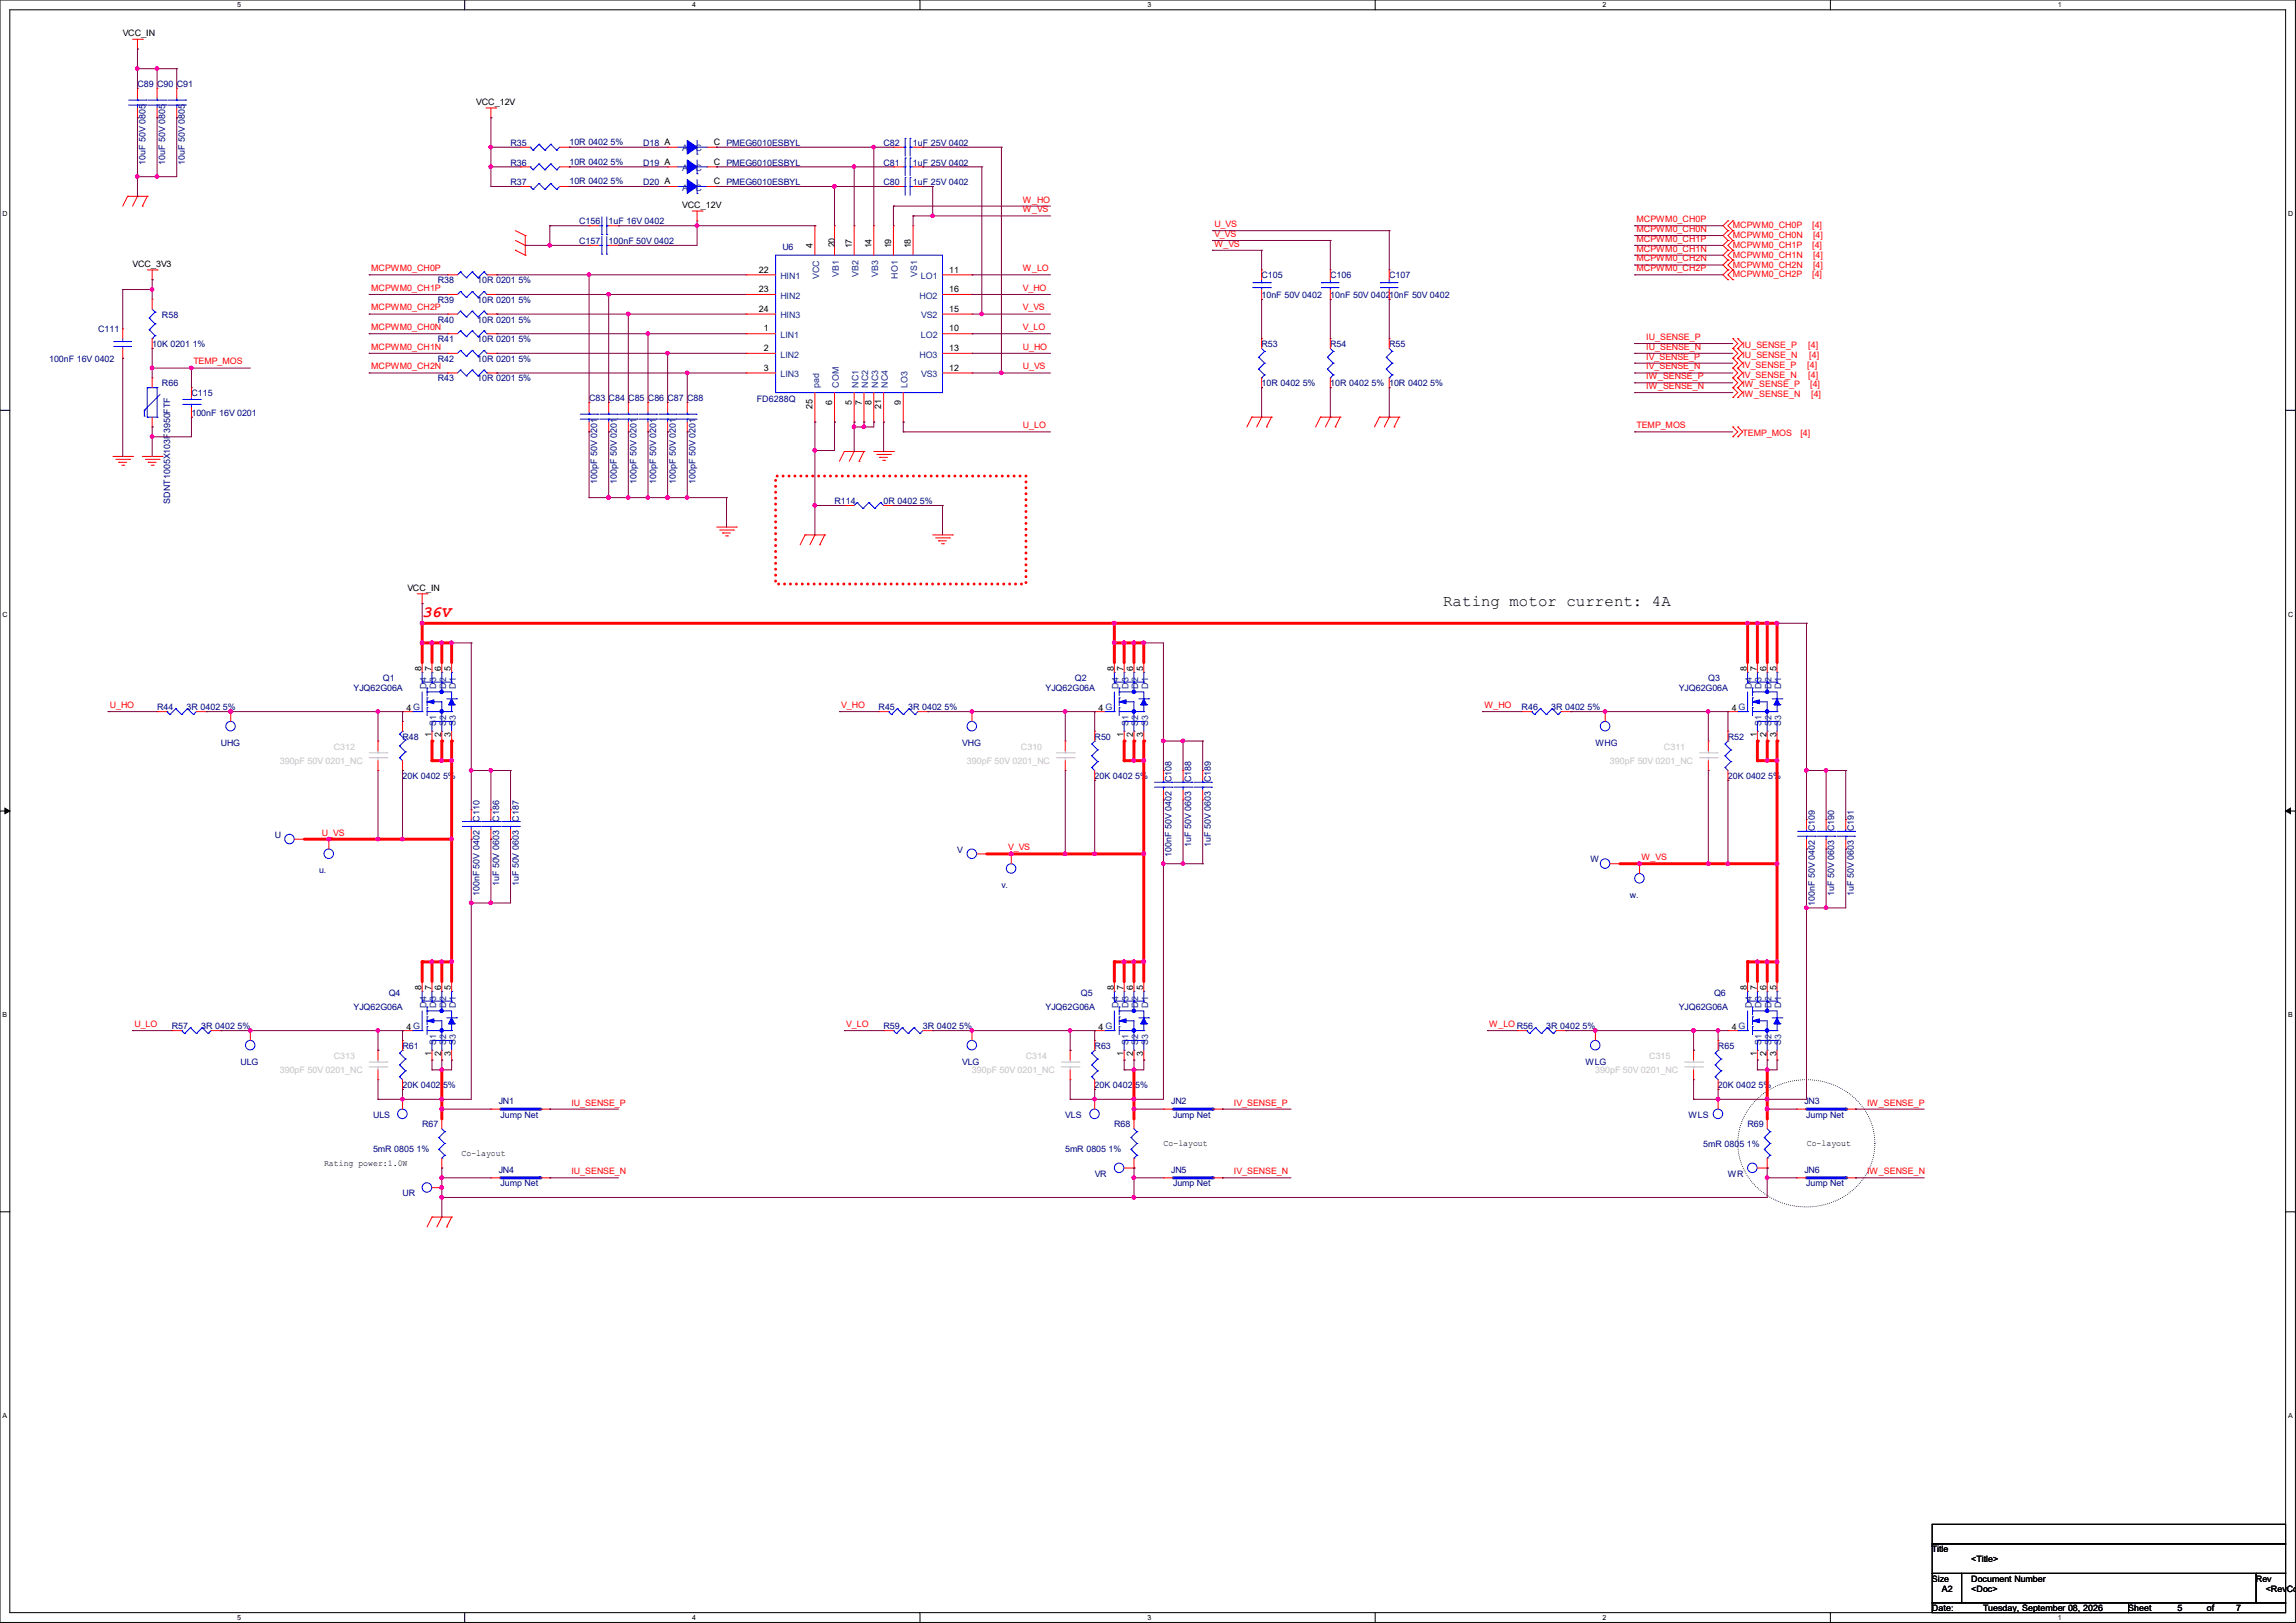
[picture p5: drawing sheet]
<svg xmlns="http://www.w3.org/2000/svg" width="297mm" height="210mm" viewBox="0 0 297 210" stroke-linecap="round" stroke-linejoin="round" font-family="sans-serif">
<defs><g id="words">
<text font-size="2" fill="#f00" x="54.6" y="79.8">36V</text>
<text font-size="2" x="186.7" y="78.4">Rating motor current: 4A</text>
<g font-size="1.1">
<text x="15.9" y="4.7">VCC_IN</text>
<text x="61.6" y="13.5">VCC_12V</text>
<text x="92.3" y="21.3">C</text>
<text x="92.3" y="23.8">C</text>
<text x="92.3" y="18.8">C</text>
<text x="88.3" y="26.9">VCC_12V</text>
<text x="17.1" y="34.5">VCC_3V3</text>
<text x="98.2" y="35.3">22</text>
<text x="105.1" y="32.1" transform="rotate(-90 105.1 32.1)">4</text>
<text x="108" y="32" transform="rotate(-90 108 32)">20</text>
<text x="110.2" y="32.1" transform="rotate(-90 110.2 32.1)">17</text>
<text x="112.7" y="32.1" transform="rotate(-90 112.7 32.1)">14</text>
<text x="115.3" y="32.1" transform="rotate(-90 115.3 32.1)">19</text>
<text x="117.8" y="32.1" transform="rotate(-90 117.8 32.1)">18</text>
<text x="122.8" y="35.3">11</text>
<text x="98.2" y="37.8">23</text>
<text x="98.2" y="40.3">24</text>
<text x="122.8" y="37.8">16</text>
<text x="122.8" y="40.3">15</text>
<text x="98.8" y="42.9">1</text>
<text x="98.8" y="45.4">2</text>
<text x="98.8" y="48">3</text>
<text x="122.8" y="45.4">13</text>
<text x="122.8" y="42.9">10</text>
<text x="122.8" y="48">12</text>
<text x="105.1" y="53" transform="rotate(-90 105.1 53)">25</text>
<text x="107.7" y="52.3" transform="rotate(-90 107.7 52.3)">6</text>
<text x="110.2" y="52.3" transform="rotate(-90 110.2 52.3)">5</text>
<text x="111.5" y="52.3" transform="rotate(-90 111.5 52.3)">7</text>
<text x="112.7" y="52.3" transform="rotate(-90 112.7 52.3)">8</text>
<text x="114" y="53" transform="rotate(-90 114 53)">21</text>
<text x="116.5" y="52.3" transform="rotate(-90 116.5 52.3)">9</text>
<text x="52.7" y="76.4">VCC_IN</text>
<text x="54.5" y="86.9" transform="rotate(-90 54.5 86.9)">8</text>
<text x="55.8" y="86.9" transform="rotate(-90 55.8 86.9)">7</text>
<text x="57.1" y="86.9" transform="rotate(-90 57.1 86.9)">6</text>
<text x="58.3" y="86.9" transform="rotate(-90 58.3 86.9)">5</text>
<text x="144.1" y="86.9" transform="rotate(-90 144.1 86.9)">8</text>
<text x="145.3" y="86.9" transform="rotate(-90 145.3 86.9)">7</text>
<text x="146.6" y="86.9" transform="rotate(-90 146.6 86.9)">6</text>
<text x="147.9" y="86.9" transform="rotate(-90 147.9 86.9)">5</text>
<text x="226" y="86.9" transform="rotate(-90 226 86.9)">8</text>
<text x="227.2" y="86.9" transform="rotate(-90 227.2 86.9)">7</text>
<text x="228.5" y="86.9" transform="rotate(-90 228.5 86.9)">6</text>
<text x="229.8" y="86.9" transform="rotate(-90 229.8 86.9)">5</text>
<text x="52.6" y="92">4 G</text>
<text x="55.8" y="95.4" transform="rotate(-90 55.8 95.4)">1</text>
<text x="57.1" y="95.4" transform="rotate(-90 57.1 95.4)">2</text>
<text x="58.3" y="95.4" transform="rotate(-90 58.3 95.4)">3</text>
<text x="142.1" y="92">4 G</text>
<text x="145.3" y="95.4" transform="rotate(-90 145.3 95.4)">1</text>
<text x="146.6" y="95.4" transform="rotate(-90 146.6 95.4)">2</text>
<text x="147.9" y="95.4" transform="rotate(-90 147.9 95.4)">3</text>
<text x="224" y="92">4 G</text>
<text x="227.2" y="95.4" transform="rotate(-90 227.2 95.4)">1</text>
<text x="228.5" y="95.4" transform="rotate(-90 228.5 95.4)">2</text>
<text x="229.8" y="95.4" transform="rotate(-90 229.8 95.4)">3</text>
<text x="54.5" y="128.2" transform="rotate(-90 54.5 128.2)">8</text>
<text x="55.8" y="128.2" transform="rotate(-90 55.8 128.2)">7</text>
<text x="57.1" y="128.2" transform="rotate(-90 57.1 128.2)">6</text>
<text x="58.3" y="128.2" transform="rotate(-90 58.3 128.2)">5</text>
<text x="144.1" y="128.2" transform="rotate(-90 144.1 128.2)">8</text>
<text x="145.3" y="128.2" transform="rotate(-90 145.3 128.2)">7</text>
<text x="146.6" y="128.2" transform="rotate(-90 146.6 128.2)">6</text>
<text x="147.9" y="128.2" transform="rotate(-90 147.9 128.2)">5</text>
<text x="226" y="128.2" transform="rotate(-90 226 128.2)">8</text>
<text x="227.2" y="128.2" transform="rotate(-90 227.2 128.2)">7</text>
<text x="228.5" y="128.2" transform="rotate(-90 228.5 128.2)">6</text>
<text x="229.8" y="128.2" transform="rotate(-90 229.8 128.2)">5</text>
<text x="52.6" y="133.3">4 G</text>
<text x="55.8" y="136.7" transform="rotate(-90 55.8 136.7)">1</text>
<text x="57.1" y="136.7" transform="rotate(-90 57.1 136.7)">2</text>
<text x="58.3" y="136.7" transform="rotate(-90 58.3 136.7)">3</text>
<text x="142.1" y="133.3">4 G</text>
<text x="145.3" y="136.7" transform="rotate(-90 145.3 136.7)">1</text>
<text x="146.6" y="136.7" transform="rotate(-90 146.6 136.7)">2</text>
<text x="147.9" y="136.7" transform="rotate(-90 147.9 136.7)">3</text>
<text x="224" y="133.3">4 G</text>
<text x="227.2" y="136.7" transform="rotate(-90 227.2 136.7)">1</text>
<text x="228.5" y="136.7" transform="rotate(-90 228.5 136.7)">2</text>
<text x="229.8" y="136.7" transform="rotate(-90 229.8 136.7)">3</text>
<text x="59.7" y="149.6">Co-layout</text>
<text x="150.5" y="148.3">Co-layout</text>
<text x="233.7" y="148.3">Co-layout</text>
<text x="41.9" y="150.8">Rating power:1.0W</text>
<text x="249.9" y="200.9">Title</text>
<text x="255" y="202.1">&lt;Title&gt;</text>
<text x="249.9" y="204.7">Size</text>
<text x="249.9" y="208.5">Date:</text>
<text x="251.2" y="206">A2</text>
<text x="255" y="204.7">Document Number</text>
<text x="255" y="206">&lt;Doc&gt;</text>
<text x="256.5" y="208.5">Tuesday, September 08, 2026</text>
<text x="275.3" y="208.5">Sheet</text>
<text x="281.7" y="208.5">5</text>
<text x="285.5" y="208.5">of</text>
<text x="289.3" y="208.5">7</text>
<text x="291.8" y="204.7">Rev</text>
<text x="293.1" y="206">&lt;RevCode</text>
</g>
<g font-size="1.1" fill="#000080">
<text x="17.8" y="11.3">C89 C90 C91</text>
<text x="18.8" y="21.4" transform="rotate(-90 18.8 21.4)">10uF 50V 0805</text>
<text x="21.4" y="21.4" transform="rotate(-90 21.4 21.4)">10uF 50V 0805</text>
<text x="23.9" y="21.4" transform="rotate(-90 23.9 21.4)">10uF 50V 0805</text>
<text x="66" y="18.9">R35</text>
<text x="66" y="21.4">R36</text>
<text x="66" y="24">R37</text>
<text x="73.7" y="18.8">10R 0402 5%</text>
<text x="73.7" y="21.3">10R 0402 5%</text>
<text x="73.7" y="23.8">10R 0402 5%</text>
<text x="83.2" y="21.4">D19 A</text>
<text x="83.2" y="24">D20 A</text>
<text x="83.2" y="18.9">D18 A</text>
<text x="94" y="21.4">PMEG6010ESBYL</text>
<text x="94" y="24">PMEG6010ESBYL</text>
<text x="94" y="18.9">PMEG6010ESBYL</text>
<text x="114.3" y="18.9">C82</text>
<text x="114.3" y="24">C80</text>
<text x="114.3" y="21.4">C81</text>
<text x="118.1" y="18.9">1uF 25V 0402</text>
<text x="118.1" y="24">1uF 25V 0402</text>
<text x="118.1" y="21.4">1uF 25V 0402</text>
<text x="74.9" y="29">C156</text>
<text x="78.7" y="29">1uF 16V 0402</text>
<text x="74.9" y="31.6">C157</text>
<text x="78.7" y="31.6">100nF 50V 0402</text>
<text x="101.2" y="32.3">U6</text>
<text x="21" y="41.1">R58</text>
<text x="56.6" y="39.2">R39</text>
<text x="56.6" y="41.7">R40</text>
<text x="56.6" y="36.7">R38</text>
<text x="61.7" y="39.2">10R 0201 5%</text>
<text x="61.7" y="41.7">10R 0201 5%</text>
<text x="61.7" y="36.7">10R 0201 5%</text>
<text x="163.2" y="36">C105</text>
<text x="163.2" y="38.6">10nF 50V 0402</text>
<text x="172.1" y="36">C106</text>
<text x="172.1" y="38.6">10nF 50V 040210nF 50V 0402</text>
<text x="179.7" y="36">C107</text>
<text x="6.3" y="46.8">100nF 16V 0402</text>
<text x="12.7" y="43">C111</text>
<text x="19.7" y="44.9">10K 0201 1%</text>
<text x="56.6" y="44.3">R41</text>
<text x="56.6" y="46.8">R42</text>
<text x="61.7" y="44.3">10R 0201 5%</text>
<text x="61.7" y="46.8">10R 0201 5%</text>
<text x="163.2" y="44.9">R53</text>
<text x="172.1" y="44.9">R54</text>
<text x="179.7" y="44.9">R55</text>
<text x="21" y="50">R66</text>
<text x="24.8" y="51.3">C115</text>
<text x="24.8" y="53.8">100nF 16V 0201</text>
<text x="56.6" y="49.4">R43</text>
<text x="61.7" y="49.4">10R 0201 5%</text>
<text x="76.2" y="51.9">C83 C84 C85 C86 C87 C88</text>
<text x="97.9" y="52">FD6288Q</text>
<text x="163.2" y="50">10R 0402 5%</text>
<text x="172.1" y="50">10R 0402 5% 10R 0402 5%</text>
<text x="22" y="65.2" transform="rotate(-90 22 65.2)">SDNT1005X103F3950FTF</text>
<text x="77.3" y="62.6" transform="rotate(-90 77.3 62.6)">100pF 50V 0201</text>
<text x="79.8" y="62.6" transform="rotate(-90 79.8 62.6)">100pF 50V 0201</text>
<text x="82.3" y="62.6" transform="rotate(-90 82.3 62.6)">100pF 50V 0201</text>
<text x="84.9" y="62.6" transform="rotate(-90 84.9 62.6)">100pF 50V 0201</text>
<text x="87.4" y="62.6" transform="rotate(-90 87.4 62.6)">100pF 50V 0201</text>
<text x="90" y="62.6" transform="rotate(-90 90 62.6)">100pF 50V 0201</text>
<text x="107.9" y="65.2">R114</text>
<text x="114.3" y="65.2">0R 0402 5%</text>
<text x="45.7" y="89.4">YJQ62G06A</text>
<text x="49.5" y="88.1">Q1</text>
<text x="135.2" y="89.4">YJQ62G06A</text>
<text x="139.1" y="88.1">Q2</text>
<text x="217.1" y="89.4">YJQ62G06A</text>
<text x="221" y="88.1">Q3</text>
<text x="20.3" y="91.9">R44</text>
<text x="24.1" y="91.9">3R 0402 5%</text>
<text x="52.1" y="95.7">R48</text>
<text x="113.7" y="91.9">R45</text>
<text x="117.5" y="91.9">3R 0402 5%</text>
<text x="141.6" y="95.7">R50</text>
<text x="196.8" y="91.9">R46</text>
<text x="200.6" y="91.9">3R 0402 5%</text>
<text x="223.5" y="95.7">R52</text>
<text x="28.6" y="96.5">UHG</text>
<text x="52.1" y="100.8">20K 0402 5%</text>
<text x="124.5" y="96.5">VHG</text>
<text x="141.6" y="100.8">20K 0402 5%</text>
<text x="151.6" y="101.2" transform="rotate(-90 151.6 101.2)">C108</text>
<text x="154.1" y="101.2" transform="rotate(-90 154.1 101.2)">C188</text>
<text x="156.6" y="101.2" transform="rotate(-90 156.6 101.2)">C189</text>
<text x="206.4" y="96.5">WHG</text>
<text x="223.5" y="100.8">20K 0402 5%</text>
<text x="62" y="106.3" transform="rotate(-90 62 106.3)">C110</text>
<text x="64.6" y="106.3" transform="rotate(-90 64.6 106.3)">C186</text>
<text x="67.1" y="106.3" transform="rotate(-90 67.1 106.3)">C187</text>
<text x="234.7" y="107.6" transform="rotate(-90 234.7 107.6)">C109</text>
<text x="237.3" y="107.6" transform="rotate(-90 237.3 107.6)">C190</text>
<text x="239.8" y="107.6" transform="rotate(-90 239.8 107.6)">C191</text>
<text x="35.6" y="108.4">U</text>
<text x="41.3" y="113">u.</text>
<text x="123.8" y="110.3">V</text>
<text x="151.6" y="110.9" transform="rotate(-90 151.6 110.9)">100nF 50V 0402</text>
<text x="154.1" y="109.6" transform="rotate(-90 154.1 109.6)">1uF 50V 0603</text>
<text x="156.6" y="109.6" transform="rotate(-90 156.6 109.6)">1uF 50V 0603</text>
<text x="205.7" y="111.6">W</text>
<text x="62" y="116" transform="rotate(-90 62 116)">100nF 50V 0402</text>
<text x="64.6" y="114.7" transform="rotate(-90 64.6 114.7)">1uF 50V 0603</text>
<text x="67.1" y="114.7" transform="rotate(-90 67.1 114.7)">1uF 50V 0603</text>
<text x="129.5" y="114.9">v.</text>
<text x="210.8" y="116.2">w.</text>
<text x="234.7" y="117.2" transform="rotate(-90 234.7 117.2)">100nF 50V 0402</text>
<text x="237.3" y="116" transform="rotate(-90 237.3 116)">1uF 50V 0603</text>
<text x="239.8" y="116" transform="rotate(-90 239.8 116)">1uF 50V 0603</text>
<text x="45.7" y="130.6">YJQ62G06A</text>
<text x="50.3" y="128.9">Q4</text>
<text x="135.2" y="130.6">YJQ62G06A</text>
<text x="139.8" y="128.9">Q5</text>
<text x="217.1" y="130.6">YJQ62G06A</text>
<text x="221.7" y="128.9">Q6</text>
<text x="22.2" y="133.2">R57</text>
<text x="26" y="133.2">3R 0402 5%</text>
<text x="31.1" y="137.8">ULG</text>
<text x="52.1" y="135.7">R61</text>
<text x="114.3" y="133.2">R59</text>
<text x="119.4" y="133.2">3R 0402 5%</text>
<text x="124.5" y="137.8">VLG</text>
<text x="141.6" y="135.7">R63</text>
<text x="196.2" y="133.2">R56</text>
<text x="200" y="133.2">3R 0402 5%</text>
<text x="205.1" y="137.8">WLG</text>
<text x="222.2" y="135.7">R65</text>
<text x="52.1" y="140.8">20K 0402 5%</text>
<text x="64.5" y="142.8">JN1</text>
<text x="141.6" y="140.8">20K 0402 5%</text>
<text x="151.5" y="142.8">JN2</text>
<text x="222.2" y="140.8">20K 0402 5%</text>
<text x="233.4" y="142.8">JN3</text>
<text x="48.3" y="149.1">5mR 0805 1%</text>
<text x="48.3" y="144.6">ULS</text>
<text x="54.6" y="145.9">R67</text>
<text x="64.8" y="144.6">Jump Net</text>
<text x="137.8" y="149.1">5mR 0805 1%</text>
<text x="137.8" y="144.6">VLS</text>
<text x="144.1" y="145.9">R68</text>
<text x="151.8" y="144.6">Jump Net</text>
<text x="218.4" y="144.6">WLS</text>
<text x="220.3" y="148.4">5mR 0805 1%</text>
<text x="226" y="145.9">R69</text>
<text x="233.7" y="144.6">Jump Net</text>
<text x="52.1" y="154.8">UR</text>
<text x="64.5" y="151.7">JN4</text>
<text x="64.8" y="153.5">Jump Net</text>
<text x="141.6" y="152.2">VR</text>
<text x="151.5" y="151.7">JN5</text>
<text x="151.8" y="153.5">Jump Net</text>
<text x="223.5" y="152.2">WR</text>
<text x="233.4" y="151.7">JN6</text>
<text x="233.7" y="153.5">Jump Net</text>
</g>
<g font-size="1.1" fill="#004080">
<text x="88.3" y="22.1">A</text>
<text x="88.3" y="19.6">A</text>
<text x="90" y="22.1">C</text>
<text x="90" y="19.6">C</text>
<text x="88.3" y="24.7">A</text>
<text x="90" y="24.7">C</text>
<text x="108.5" y="35.8" transform="rotate(-90 108.5 35.8)">VB1</text>
<text x="111" y="35.8" transform="rotate(-90 111 35.8)">VB2</text>
<text x="113.6" y="35.8" transform="rotate(-90 113.6 35.8)">VB3</text>
<text x="118.7" y="35.8" transform="rotate(-90 118.7 35.8)">VS1</text>
<text x="101" y="36.1">HIN1</text>
<text x="101" y="38.7">HIN2</text>
<text x="101" y="41.2">HIN3</text>
<text x="106" y="36.1" transform="rotate(-90 106 36.1)">VCC</text>
<text x="116.1" y="36" transform="rotate(-90 116.1 36)">HO1</text>
<text x="118.9" y="38.7">HO2</text>
<text x="119.1" y="36.1">LO1</text>
<text x="119.2" y="41.2">VS2</text>
<text x="101" y="43.7">LIN1</text>
<text x="101" y="46.3">LIN2</text>
<text x="118.9" y="46.3">HO3</text>
<text x="119.1" y="43.7">LO2</text>
<text x="101" y="48.8">LIN3</text>
<text x="106" y="50.2" transform="rotate(-90 106 50.2)">pad</text>
<text x="108.5" y="50.2" transform="rotate(-90 108.5 50.2)">COM</text>
<text x="111" y="50.2" transform="rotate(-90 111 50.2)">NC1</text>
<text x="112.3" y="50.2" transform="rotate(-90 112.3 50.2)">NC2</text>
<text x="113.6" y="50.2" transform="rotate(-90 113.6 50.2)">NC3</text>
<text x="114.8" y="50.2" transform="rotate(-90 114.8 50.2)">NC4</text>
<text x="117.4" y="50.2" transform="rotate(-90 117.4 50.2)">LO3</text>
<text x="119.2" y="48.8">VS3</text>
<text x="55.2" y="89.1" transform="rotate(-90 55.2 89.1)">D4</text>
<text x="56.4" y="89.1" transform="rotate(-90 56.4 89.1)">D3</text>
<text x="57.7" y="89.1" transform="rotate(-90 57.7 89.1)">D2</text>
<text x="59" y="89.1" transform="rotate(-90 59 89.1)">D1</text>
<text x="144.7" y="89.1" transform="rotate(-90 144.7 89.1)">D4</text>
<text x="146" y="89.1" transform="rotate(-90 146 89.1)">D3</text>
<text x="147.2" y="89.1" transform="rotate(-90 147.2 89.1)">D2</text>
<text x="148.5" y="89.1" transform="rotate(-90 148.5 89.1)">D1</text>
<text x="226.6" y="89.1" transform="rotate(-90 226.6 89.1)">D4</text>
<text x="227.9" y="89.1" transform="rotate(-90 227.9 89.1)">D3</text>
<text x="229.1" y="89.1" transform="rotate(-90 229.1 89.1)">D2</text>
<text x="230.4" y="89.1" transform="rotate(-90 230.4 89.1)">D1</text>
<text x="56.4" y="94" transform="rotate(-90 56.4 94)">S1</text>
<text x="57.7" y="94" transform="rotate(-90 57.7 94)">S2</text>
<text x="59" y="94" transform="rotate(-90 59 94)">S3</text>
<text x="146" y="94" transform="rotate(-90 146 94)">S1</text>
<text x="147.2" y="94" transform="rotate(-90 147.2 94)">S2</text>
<text x="148.5" y="94" transform="rotate(-90 148.5 94)">S3</text>
<text x="227.9" y="94" transform="rotate(-90 227.9 94)">S1</text>
<text x="229.1" y="94" transform="rotate(-90 229.1 94)">S2</text>
<text x="230.4" y="94" transform="rotate(-90 230.4 94)">S3</text>
<text x="55.2" y="130.4" transform="rotate(-90 55.2 130.4)">D4</text>
<text x="56.4" y="130.4" transform="rotate(-90 56.4 130.4)">D3</text>
<text x="57.7" y="130.4" transform="rotate(-90 57.7 130.4)">D2</text>
<text x="59" y="130.4" transform="rotate(-90 59 130.4)">D1</text>
<text x="144.7" y="130.4" transform="rotate(-90 144.7 130.4)">D4</text>
<text x="146" y="130.4" transform="rotate(-90 146 130.4)">D3</text>
<text x="147.2" y="130.4" transform="rotate(-90 147.2 130.4)">D2</text>
<text x="148.5" y="130.4" transform="rotate(-90 148.5 130.4)">D1</text>
<text x="226.6" y="130.4" transform="rotate(-90 226.6 130.4)">D4</text>
<text x="227.9" y="130.4" transform="rotate(-90 227.9 130.4)">D3</text>
<text x="229.1" y="130.4" transform="rotate(-90 229.1 130.4)">D2</text>
<text x="230.4" y="130.4" transform="rotate(-90 230.4 130.4)">D1</text>
<text x="56.4" y="135.3" transform="rotate(-90 56.4 135.3)">S1</text>
<text x="57.7" y="135.3" transform="rotate(-90 57.7 135.3)">S2</text>
<text x="59" y="135.3" transform="rotate(-90 59 135.3)">S3</text>
<text x="146" y="135.3" transform="rotate(-90 146 135.3)">S1</text>
<text x="147.2" y="135.3" transform="rotate(-90 147.2 135.3)">S2</text>
<text x="148.5" y="135.3" transform="rotate(-90 148.5 135.3)">S3</text>
<text x="227.9" y="135.3" transform="rotate(-90 227.9 135.3)">S1</text>
<text x="229.1" y="135.3" transform="rotate(-90 229.1 135.3)">S2</text>
<text x="230.4" y="135.3" transform="rotate(-90 230.4 135.3)">S3</text>
</g>
<g font-size="1.1" fill="#f00">
<text x="132.3" y="26.2">W_HO</text>
<text x="132.3" y="27.5">W_VS</text>
<text x="157.1" y="29.4">U_VS</text>
<text x="211.7" y="28.7">MCPWM0_CH0P</text>
<text x="224.1" y="29.5">MCPWM0_CH0P</text>
<text x="234.4" y="29.5">[4]</text>
<text x="48" y="35.1">MCPWM0_CH0P</text>
<text x="132.3" y="35.1">W_LO</text>
<text x="157.1" y="31.9">W_VS</text>
<text x="157.1" y="30.6">V_VS</text>
<text x="211.7" y="30">MCPWM0_CH0N</text>
<text x="211.7" y="31.3">MCPWM0_CH1P</text>
<text x="211.7" y="32.6">MCPWM0_CH1N</text>
<text x="211.7" y="33.8">MCPWM0_CH2N</text>
<text x="211.7" y="35.1">MCPWM0_CH2P</text>
<text x="224.1" y="30.8">MCPWM0_CH0N</text>
<text x="224.1" y="32.1">MCPWM0_CH1P</text>
<text x="224.1" y="33.4">MCPWM0_CH1N</text>
<text x="224.1" y="34.6">MCPWM0_CH2N</text>
<text x="224.1" y="35.9">MCPWM0_CH2P</text>
<text x="234.4" y="32.1">[4]</text>
<text x="234.4" y="35.9">[4]</text>
<text x="234.5" y="30.8">[4]</text>
<text x="234.5" y="33.4">[4]</text>
<text x="234.5" y="34.6">[4]</text>
<text x="48" y="37.6">MCPWM0_CH1P</text>
<text x="48" y="40.2">MCPWM0_CH2P</text>
<text x="132.3" y="37.6">V_HO</text>
<text x="132.3" y="40.2">V_VS</text>
<text x="25" y="47.2">TEMP_MOS</text>
<text x="48" y="42.7">MCPWM0_CH0N</text>
<text x="48" y="45.3">MCPWM0_CH1N</text>
<text x="48" y="47.8">MCPWM0_CH2N</text>
<text x="132.3" y="45.3">U_HO</text>
<text x="132.3" y="42.7">V_LO</text>
<text x="132.3" y="47.8">U_VS</text>
<text x="213" y="44">IU_SENSE_P</text>
<text x="213" y="45.3">IU_SENSE_N</text>
<text x="213" y="46.5">IV_SENSE_P</text>
<text x="213" y="47.8">IV_SENSE_N</text>
<text x="225.4" y="45">IU_SENSE_P</text>
<text x="225.4" y="46.3">IU_SENSE_N</text>
<text x="225.4" y="47.6">IV_SENSE_P</text>
<text x="233.8" y="47.6">[4]</text>
<text x="233.9" y="45">[4]</text>
<text x="234" y="46.3">[4]</text>
<text x="213" y="49.1">IW_SENSE_P</text>
<text x="213" y="50.3">IW_SENSE_N</text>
<text x="225.4" y="48.9">IV_SENSE_N</text>
<text x="225.4" y="50.1">IW_SENSE_P</text>
<text x="225.4" y="51.4">IW_SENSE_N</text>
<text x="233.9" y="48.9">[4]</text>
<text x="234.2" y="50.1">[4]</text>
<text x="234.3" y="51.4">[4]</text>
<text x="132.3" y="55.4">U_LO</text>
<text x="211.7" y="55.4">TEMP_MOS</text>
<text x="225.4" y="56.5">TEMP_MOS</text>
<text x="232.9" y="56.5">[4]</text>
<text x="14.2" y="91.6">U_HO</text>
<text x="108.8" y="91.6">V_HO</text>
<text x="192" y="91.6">W_HO</text>
<text x="41.7" y="108.1">U_VS</text>
<text x="130.4" y="110">V_VS</text>
<text x="212.3" y="111.3">W_VS</text>
<text x="17.4" y="132.9">U_LO</text>
<text x="109.5" y="132.9">V_LO</text>
<text x="192.6" y="132.9">W_LO</text>
<text x="73.9" y="143">IU_SENSE_P</text>
<text x="159.6" y="143">IV_SENSE_P</text>
<text x="241.5" y="143">IW_SENSE_P</text>
<text x="73.9" y="151.9">IU_SENSE_N</text>
<text x="159.6" y="151.9">IV_SENSE_N</text>
<text x="241.5" y="151.9">IW_SENSE_N</text>
</g>
<g font-size="1.1" fill="#c0c0c0">
<text x="36.2" y="98.9">390pF 50V 0201_NC</text>
<text x="43.2" y="97">C312</text>
<text x="125.1" y="98.9">390pF 50V 0201_NC</text>
<text x="132.1" y="97">C310</text>
<text x="208.3" y="98.9">390pF 50V 0201_NC</text>
<text x="215.2" y="97">C311</text>
<text x="43.2" y="137">C313</text>
<text x="132.7" y="137">C314</text>
<text x="213.3" y="137">C315</text>
<text x="36.2" y="138.9">390pF 50V 0201_NC</text>
<text x="125.7" y="138.9">390pF 50V 0201_NC</text>
<text x="206.4" y="138.9">390pF 50V 0201_NC</text>
</g>
<g font-size=".9">
<text x="30.7" y=".9">5</text>
<text x="89.5" y=".9">4</text>
<text x="148.4" y=".9">3</text>
<text x="207.3" y=".9">2</text>
<text x="266.2" y=".9">1</text>
<text x=".3" y="28">D</text>
<text x="296" y="28">D</text>
<text x=".3" y="79.8">C</text>
<text x="296" y="79.8">C</text>
<text x=".3" y="131.7">B</text>
<text x="296" y="131.7">B</text>
<text x=".3" y="183.5">A</text>
<text x="296" y="183.5">A</text>
<text x="30.7" y="209.6">5</text>
<text x="89.5" y="209.6">4</text>
<text x="148.4" y="209.6">3</text>
<text x="207.3" y="209.6">2</text>
<text x="266.2" y="209.6">1</text>
</g>
</g></defs>
<path d="M0 0h296.9v209.9h-296.9zM1.3 1.3h294.4v207.4h-294.4z" fill="none" stroke="#000" stroke-width=".13"/>
<g fill="#fff">
<path d="M30.7 .1h.5v1h-.5z"/>
<path d="M30.7 208.8h.5v1h-.5z"/>
</g>
<path d="M60.1 0v1.3M60.1 208.7v1.2" fill="none" stroke="#000" stroke-width=".13"/>
<g fill="#fff">
<path d="M89.5 .1h.5v1h-.5z"/>
<path d="M89.5 208.8h.5v1h-.5z"/>
</g>
<path d="M119 0v1.3M119 208.7v1.2" fill="none" stroke="#000" stroke-width=".13"/>
<g fill="#fff">
<path d="M148.4 .1h.5v1h-.5z"/>
<path d="M148.4 208.8h.5v1h-.5z"/>
</g>
<path d="M177.9 0v1.3M177.9 208.7v1.2" fill="none" stroke="#000" stroke-width=".13"/>
<g fill="#fff">
<path d="M207.3 .1h.5v1h-.5z"/>
<path d="M207.3 208.8h.5v1h-.5z"/>
</g>
<path d="M236.8 0v1.3M236.8 208.7v1.2" fill="none" stroke="#000" stroke-width=".13"/>
<g fill="#fff">
<path d="M266.2 .1h.5v1h-.5z"/>
<path d="M266.2 208.8h.5v1h-.5z"/>
<path d="M.3 27.2h.7v1h-.7z"/>
<path d="M296 27.2h.6v1h-.6z"/>
<path d="M.3 79h.7v1h-.7z"/>
<path d="M296 79h.6v1h-.6z"/>
</g>
<path d="M0 53.1h1.3M295.7 53.1h1.2" fill="none" stroke="#000" stroke-width=".13"/>
<g fill="#fff">
<path d="M.3 130.9h.6v1h-.6z"/>
<path d="M296 130.9h.6v1h-.6z"/>
</g>
<path d="M0 104.9h1.3M295.7 104.9h1.2" fill="none" stroke="#000" stroke-width=".13"/>
<path d="M.6 104.6l.7 .3-.7 .4zM295.7 104.9l.6-.3v.7z" fill="#000" stroke="#000" stroke-width=".13"/>
<g fill="#fff">
<path d="M.3 182.7h.6v1h-.6z"/>
<path d="M296 182.7h.5v1h-.5z"/>
</g>
<path d="M0 156.8h1.3M295.7 156.8h1.2M249.9 197.2h45.8v2.6h-45.8zM249.9 199.8h45.8v3.8h-45.8zM249.9 203.6h3.8v3.8h-3.8zM249.9 207.4h25.4v1.3h-25.4zM253.7 203.6h38.1v3.8h-38.1zM275.3 207.4h20.4v1.3h-20.4zM291.8 203.6h3.9v3.8h-3.9z" fill="none" stroke="#000" stroke-width=".13"/>
<path d="M227.4 142.1a9.2 9.2 0 0 1 14.4 2.6 8 8 0 0 1-4.7 10.8 9.1 9.1 0 0 1-12-5.4 7.8 7.8 0 0 1 2.3-8z" fill="none" stroke="#000" stroke-width=".13" stroke-dasharray="0 .3"/>
<path d="M100.3 61.6h32.4v14h-32.4z" fill="none" stroke="#f00" stroke-width=".38" stroke-dasharray="0 .8"/>
<g fill="none" stroke="#f00" stroke-width=".13">
<path d="M17.1 5.1h1.3M17.8 6.3h.1M17.8 5.1v1.2M18.4 5.1h.1M62.9 14h1.2M63.5 15.2h.1M63.5 14v1.2M64.1 14h.1M67.3 19h.1M67.3 19h1.3M72.4 19h1.3M73.7 19h.1"/>
<path d="M16.5 25.4h.1M16.5 25.4l-.6 1.3M16.5 25.4h2.5M17.8 25.4h.1M17.8 25.4l-.7 1.3M18.4 26.7h.1M19 25.4h.1M19 25.4l-.6 1.3M19 34.9h1.3M19.7 36.2h.1M19.7 34.9v1.3M20.3 34.9h.1"/>
<path d="M66.7 32.4h.1M66.7 29.8l1.2 .7M66.7 32.4l1.2 .6M66.7 31.1l1.2 .6M67.9 30.5h.1M67.9 33h.1M67.9 31.7h.1M67.9 30.5v2.5M89.5 27.3h1.3M90.2 28.6h.1M90.2 27.3v1.3M90.8 27.3h.1"/>
<path d="M223.5 28.6h.1M223.5 29.8h.1M223.5 31.1h.1M223.5 32.4h.1M223.5 33.7h.1M223.5 34.9h.1M223.5 36.2h.1M223.5 28.6l-.6 .6 .6 .6M223.5 29.8l-.6 .7 .6 .6M223.5 31.1l-.6 .6 .6 .7M223.5 32.4l-.6 .6 .6 .7M223.5 33.7l-.6 .6 .6 .6"/>
<path d="M223.5 34.9l-.6 .7 .6 .6M224.2 29.8h.1M224.2 28.6h.1M224.2 31.1h.1M224.2 32.4h.1M224.2 33.7h.1M224.2 34.9h.1M224.2 36.2h.1M224.2 28.6l-.7 .6 .7 .6M224.2 29.8l-.7 .7 .7 .6M224.2 31.1l-.7 .6 .7 .7M224.2 32.4l-.7 .6 .7 .7"/>
<path d="M224.2 33.7l-.7 .6 .7 .6M224.2 34.9l-.7 .7 .7 .6M14.6 59.1h2.5M15 59.4h1.8M15.4 59.8h.1M15.4 59.8h1M16.8 59.4h.1M17.1 59.1h.1M18.4 59.1h2.6M18.8 59.4h1.8M19.2 59.8h.1M19.2 59.8h1"/>
<path d="M20.6 59.4h.1M21 59.1h.1M109.2 58.4h.1M109.2 58.4h2.6M109.2 58.4l-.6 1.3M110.5 58.4h.1M110.5 58.4l-.6 1.3M111.1 59.7h.1M111.8 58.4h.1M111.8 58.4l-.7 1.3M113 58.4h2.6M113.4 58.8h1.8"/>
<path d="M113.8 59.2h.1M113.8 59.2h1M114.2 59.6h.2M114.4 59.6h.1M115.2 58.8h.1M115.6 58.4h.1M161.9 54h.1M161.9 54l-.6 1.2M161.9 54h2.6M163.2 54h.1M163.2 54l-.6 1.2M163.8 55.2h.1"/>
<path d="M164.5 54h.1M164.5 54l-.7 1.2M170.8 54h.1M170.8 54h2.6M170.8 54l-.6 1.2M172.1 54h.1M172.1 54l-.7 1.2M172.7 55.2h.1M173.4 54h.1M173.4 54l-.7 1.2M178.4 54h.1M178.4 54h2.6"/>
<path d="M178.4 54l-.6 1.2M179.7 54h.1M179.7 54l-.6 1.2M180.3 55.2h.1M181 54h.1M181 54l-.7 1.2M224.2 45.1h.1M224.2 43.8h.1M224.2 46.4h.1M224.2 47.6h.1M224.2 48.9h.1M224.2 50.2h.1"/>
<path d="M224.2 51.4h.1M224.2 56.5h.1M224.2 55.2h.1M224.2 43.8l.6 .6-.6 .7M224.2 45.1l.6 .6-.6 .7M224.2 46.4l.6 .6-.6 .6M224.2 47.6l.6 .7-.6 .6M224.2 48.9l.6 .6-.6 .7M224.2 50.2l.6 .6-.6 .6M224.2 55.2l.6 .7-.6 .6M224.8 45.1h.1M224.8 43.8h.1"/>
<path d="M224.8 46.4h.1M224.8 47.6h.1M224.8 48.9h.1M224.8 50.2h.1M224.8 51.4h.1M224.8 56.5h.1M224.8 55.2h.1M224.8 43.8l.6 .6-.6 .7M224.8 45.1l.6 .6-.6 .7M224.8 46.4l.6 .6-.6 .6M224.8 47.6l.6 .7-.6 .6M224.8 48.9l.6 .6-.6 .7"/>
<path d="M224.8 50.2l.6 .6-.6 .6M224.8 55.2l.6 .7-.6 .6M15.7 60.2h.3M16 60.2h.1M19.6 60.2h.2M19.8 60.2h.1M54 76.8h1.2M54.6 78.1h.1M54.6 76.8v1.3M55.2 76.8h.1M92.7 68.2h2.5M93.1 68.6h1.8"/>
<path d="M93.5 69h.1M93.5 69h1M93.9 69.3h.2M94.1 69.3h.1M94.9 68.6h.1M95.2 68.2h.1M104.1 69.2h.1M104.1 69.2l-.6 1.3M104.1 69.2h2.6M105.4 69.2h.1M105.4 69.2l-.6 1.3M106 70.5h.1"/>
<path d="M106.7 69.2h.1M106.7 69.2l-.7 1.3M120.6 69.2h2.6M121 69.6h1.8M121.4 70h.1M121.4 70h1M121.8 70.4h.2M122 70.4h.1M122.8 69.6h.1M123.2 69.2h.1M22.2 133.3h.1M22.2 133.3h1.3"/>
<path d="M27.3 133.3h1.3M28.6 133.3h.1M222.2 134.6h.1M222.2 134.6v1.3M222.2 139.7v1.3M55.9 157.5h.1M55.9 157.5l-.7 1.2M55.9 157.5h2.5M57.1 157.5h.1M57.1 157.5l-.6 1.2M57.8 158.7h.1M58.4 157.5h.1"/>
<path d="M58.4 157.5l-.6 1.2M222.2 141h.1"/>
</g>
<g fill="none" stroke="#00f" stroke-width=".13">
<path d="M68.6 19h.1M68.6 19l.4 .4M69 19.4h.1M69.7 18.7h.1M69.7 18.7l.8 .7M69.7 18.7l-.7 .7M70.5 19.4h.1M71.2 18.7h.1M71.2 18.7l.8 .7M71.2 18.7l-.7 .7M72 19.4h.1M72.4 19l-.4 .4"/>
<path d="M23.5 133.3h.1M23.5 133.3l.4 .4M23.9 133.7h.1M24.6 133h.1M24.6 133l.8 .7M24.6 133l-.7 .7M25.4 133.7h.1M26.2 133h.1M26.2 133l.7 .7M26.2 133l-.8 .7M26.9 133.7h.1M27.3 133.3l-.4 .4"/>
<path d="M221.9 139.3h.1M221.9 137.8h.1M221.9 136.3h.1M221.9 139.3l.3 .4M221.9 137.8l.7 .8M221.9 136.3l.7 .7M222.2 135.9h.1M222.2 135.9l-.3 .4M222.6 138.6h.1M222.6 137h.1M222.6 138.6l-.7 .7M222.6 137l-.7 .8"/>
</g>
<path d="M151.8 143.5h5" fill="none" stroke="#00f" stroke-width=".38"/>
<circle cx="156.8" cy="143.5" r=".19" fill="#00f"/>
<g fill="none" stroke="#f00" stroke-width=".13">
<path d="M57.9 38.1h.1M57.9 38.1h1.3M63 38.1h1.3M64.3 38.1h.1M172.1 38.7h.1M172.1 34.9h.1M172.1 34.9v1.3M172.1 37.5v1.2M19.7 55.2h.1M19.7 48.9h.1M19.7 48.9v1.3M19.7 54v1.2"/>
<path d="M150.5 143.5h.1M150.5 143.5h1.3M156.8 143.5h1.3M158.1 143.5h.1"/>
</g>
<g fill="none" stroke="#00f" stroke-width=".13">
<path d="M59.6 37.7h.1M59.6 37.7l-.4 .4M59.6 37.7l.7 .8M60.3 38.5h.1M61.1 37.7h.1M61.1 37.7l-.8 .8M61.1 37.7l.7 .8M61.8 38.5h.1M62.6 37.7h.1M62.6 37.7l-.8 .8M62.6 37.7l.4 .4M63 38.1h.1"/>
<path d="M170.9 36.6h.1M170.9 37.2h.1M170.9 36.6h2.3M170.9 37.2h2.3M172.1 37.2h.1M172.1 36.6h.1M172.1 36.2v.4M172.1 37.2v.3M18.7 53.1h.1M18.7 53.8h.1M18.7 53.1v.7M19 54h.1"/>
<path d="M19 50.2h.1M19 50.2v3.8M19 54h1.3M19 50.2h1.3M20.3 54h.1M20.3 50.2h.1M20.3 50.2v3.8M20.7 51.1l-2 2"/>
</g>
<path d="M151.8 152.4h5" fill="none" stroke="#00f" stroke-width=".38"/>
<circle cx="156.8" cy="152.4" r=".19" fill="#00f"/>
<g fill="none" stroke="#f00" stroke-width=".13">
<path d="M67.3 21.6h.1M67.3 21.6h1.3M72.4 21.6h1.3M73.7 21.6h.1M96.5 35.6h.1M96.5 38.1h.1M96.5 38.1h3.8M96.5 35.6h3.8M105.4 29.2h.1M105.4 29.2v3.8M107.9 29.2h.1M107.9 29.2v3.8"/>
<path d="M110.5 29.2h.1M110.5 29.2v3.8M113 29.2h.1M113 29.2v3.8M115.6 29.2h.1M115.6 29.2v3.8M118.1 29.2h.1M118.1 29.2v3.8M121.9 38.1h3.8M121.9 35.6h3.8M125.7 38.1h.1M125.7 35.6h.1"/>
<path d="M179.7 38.7h.1M179.7 34.9h.1M179.7 34.9v1.3M179.7 37.5v1.2M24.8 50.2h.1M24.8 54h.1M24.8 50.2v1.2M24.8 52.7v1.3M57.9 40.6h.1M57.9 40.6h1.3M63 40.6h1.3M64.3 40.6h.1"/>
<path d="M96.5 43.2h.1M96.5 45.7h.1M96.5 48.3h.1M96.5 40.6h.1M96.5 40.6h3.8M96.5 43.2h3.8M96.5 45.7h3.8M96.5 48.3h3.8M105.4 54.6h.1M105.4 50.8v3.8M107.9 54.6h.1M107.9 50.8v3.8"/>
<path d="M110.5 54.6h.1M110.5 50.8v3.8M111.8 54.6h.1M111.8 50.8v3.8M113 54.6h.1M113 50.8v3.8M114.3 54.6h.1M114.3 50.8v3.8M116.8 54.6h.1M116.8 50.8v3.8M121.9 40.6h3.8M121.9 43.2h3.8"/>
<path d="M121.9 45.7h3.8M121.9 48.3h3.8M125.7 45.7h.1M125.7 43.2h.1M125.7 40.6h.1M125.7 48.3h.1M172.1 43.8h.1M172.1 50.2h.1M172.1 43.8v1.3M172.1 48.9v1.3M29.8 92.1h.1M29.8 92.1v1.2"/>
<path d="M141.6 92.1h.1M141.6 92.1h1.3M144.1 85.7h.1M144.1 85.7v1.3M145.4 85.7h.1M145.4 95.9h.1M145.4 85.7v1.3M145.4 94.6v1.3M146.7 85.7h.1M146.7 95.9h.1M146.7 85.7v1.3M146.7 94.6v1.3"/>
<path d="M148 95.9h.1M148 85.7h.1M148 85.7v1.3M148 94.6v1.3M61 104.8h.1M61 108.6h.1M61 104.8v1.2M61 107.3v1.3M63.5 104.8h.1M63.5 108.6h.1M63.5 104.8v1.2M63.5 107.3v1.3"/>
<path d="M52.1 133.3h.1M52.1 133.3h1.2M54.6 127h.1M54.6 127v1.3M55.9 127h.1M55.9 137.2h.1M55.9 127v1.3M55.9 135.9v1.3M57.1 127h.1M57.1 137.2h.1M57.1 127v1.3M57.1 135.9v1.3"/>
<path d="M58.4 137.2h.1M58.4 127h.1M58.4 127v1.3M58.4 135.9v1.3M114.3 133.3h.1M114.3 133.3h1.3M119.4 133.3h1.2M120.6 133.3h.1M138.4 135.9h.1M138.4 139.7h.1M138.4 135.9v1.3M138.4 138.4v1.3"/>
<path d="M196.2 133.3h.1M196.2 133.3h1.3M201.3 133.3h1.3M202.6 133.3h.1M150.5 152.4h.1M150.5 152.4h1.3M156.8 152.4h1.3M158.1 152.4h.1M222.2 142.2h.1M222.2 142.2v1.3"/>
</g>
<g fill="none" stroke="#00f" stroke-width=".13">
<path d="M68.6 21.6h.1M68.6 21.6l.4 .4M69 22h.1M69.7 21.2h.1M69.7 21.2l.8 .8M69.7 21.2l-.7 .8M70.5 22h.1M71.2 21.2h.1M71.2 21.2l.8 .8M71.2 21.2l-.7 .8M72 22h.1M72.4 21.6l-.4 .4"/>
<path d="M100.3 33h21.6v17.8h-21.6zM178.6 36.6h.1M178.6 37.2h.1M178.6 36.6h2.2M178.6 37.2h2.2M179.7 37.2h.1M179.7 36.6h.1M179.7 36.2v.4M179.7 37.2v.3M23.6 52.3h2.3M23.6 51.7h2.3M24.8 51.7h.1"/>
<path d="M24.8 52.3h.1M24.8 51.4v.3M24.8 52.3v.4M25.9 52.3h.1M25.9 51.7h.1M59.6 40.3h.1M59.6 40.3l-.4 .3M59.6 40.3l.7 .7M60.3 41h.1M61.1 40.3h.1M61.1 40.3l-.8 .7M61.1 40.3l.7 .7"/>
<path d="M61.8 41h.1M62.6 40.3h.1M62.6 40.3l-.8 .7M62.6 40.3l.4 .3M63 40.6h.1M171.7 46.2h.1M171.7 47.8h.1M171.7 46.2l.8 .8M171.7 47.8l.8 .7M172.1 48.9h.1M172.1 45.1l.4 .4M172.5 45.5h.1"/>
<path d="M172.5 47h.1M172.5 48.5h.1M172.5 45.5l-.8 .7M172.5 47l-.8 .8M172.5 48.5l-.4 .4M142.9 92.1h.1M142.9 92.1h1.2M144.1 92.1h.1M144.1 88.3h.1M144.1 87h.1M144.1 88.3h3.9M144.1 87v1.3"/>
<path d="M144.1 89.5v2.6M144.8 90.8h.1M144.8 89.5h.1M144.8 89h.1M144.8 90.3h.1M144.8 91.6h.1M144.8 90.8h1.9v3.8M144.8 89.5h3.2v1.3M144.8 92.1h3.2M144.8 89v1M144.8 90.3v1M144.8 91.6v1"/>
<path d="M145.4 88.3h.1M145.4 87h.1M145.4 93.3h.1M145.4 94.6h.1M145.4 87v1.3M145.4 93.3v1.3M145.4 93.3h2.6M146.7 94.6h.1M146.7 93.3h.1M146.7 88.3h.1M146.7 87h.1M146.7 87v2.5"/>
<path d="M147.3 90.4h1.3M147.6 91.2h.1M147.6 91.2h.7M148 87h.1M148 92.1h.1M148 88.3h.1M148 91.2h.1M148 90.8h.1M148 93.3h.1M148 87v1.3M148 91.2v.9M148 93.3v1.3"/>
<path d="M148.3 91.2h.1M148.6 90.4h.1M59.8 106.9h2.3M59.8 106.3h2.3M61 106.3h.1M61 106.9h.1M61 106v.3M61 106.9v.4M62.1 106.9h.1M62.1 106.3h.1M62.4 106.9h2.2M62.4 106.3h2.2"/>
<path d="M63.5 106.3h.1M63.5 106.9h.1M63.5 106v.3M63.5 106.9v.4M64.6 106.9h.1M64.6 106.3h.1M53.3 133.3h.1M53.3 133.3h1.3M54.6 133.3h.1M54.6 129.5h.1M54.6 128.3h.1M54.6 129.5h3.8"/>
<path d="M54.6 128.3v1.2M54.6 130.8v2.5M55.2 132.1h.1M55.2 130.8h.1M55.2 130.3h.1M55.2 131.6h.1M55.2 132.8h.1M55.2 132.1h1.9v3.8M55.2 130.8h3.2v1.3M55.2 133.3h3.2M55.2 130.3v1M55.2 131.6v1"/>
<path d="M55.2 132.8v1.1M55.9 129.5h.1M55.9 128.3h.1M55.9 134.6h.1M55.9 135.9h.1M55.9 128.3v1.2M55.9 134.6v1.3M55.9 134.6h2.5M57.1 135.9h.1M57.1 134.6h.1M57.1 129.5h.1M57.1 128.3h.1"/>
<path d="M57.1 128.3v2.5M57.8 131.7h1.3M58 132.5h.1M58 132.5h.8M58.4 128.3h.1M58.4 133.3h.1M58.4 129.5h.1M58.4 132.5h.1M58.4 132.1h.1M58.4 134.6h.1M58.4 128.3v1.2M58.4 132.5v.8"/>
<path d="M58.4 134.6v1.3M58.8 132.5h.1M59.1 131.7h.1M115.6 133.3h.1M115.6 133.3l.4 .4M116 133.7h.1M116.7 133h.1M116.7 133l.8 .7M116.7 133l-.7 .7M117.5 133.7h.1M118.2 133h.1M118.2 133l.8 .7"/>
<path d="M118.2 133l-.7 .7M119 133.7h.1M119.4 133.3l-.4 .4M197.5 133.3h.1M197.5 133.3l.4 .4M197.9 133.7h.1M198.6 133h.1M198.6 133l.8 .7M198.6 133l-.7 .7M199.4 133.7h.1M200.2 133h.1M200.2 133l.7 .7"/>
<path d="M200.2 133l-.8 .7M200.9 133.7h.1M201.3 133.3l-.4 .4"/>
<circle cx="29.8" cy="94" r=".61"/>
<circle cx="222.2" cy="144.1" r=".61"/>
</g>
<path d="M137.3 138h2.3M137.3 137.4h2.3M138.4 137.4h.1M138.4 138h.1M138.4 137.2v.2M138.4 138v.4M139.6 138h.1M139.6 137.4h.1" fill="none" stroke="#c0c0c0" stroke-width=".13"/>
<g fill="#00f" stroke="#00f" stroke-width=".13">
<path d="M55.2 132.1l.9-.3v.5z"/>
<path d="M58.4 131.7l.4 .8h-.8z"/>
<path d="M144.8 90.8l.9-.2v.5z"/>
<path d="M148 90.4l.3 .8h-.7z"/>
<circle cx="57.1" cy="133.3" r=".23"/>
<circle cx="57.1" cy="130.8" r=".23"/>
<circle cx="146.7" cy="92.1" r=".23"/>
<circle cx="146.7" cy="89.5" r=".23"/>
</g>
<path d="M233.7 152.4h5.1" fill="none" stroke="#00f" stroke-width=".38"/>
<circle cx="238.8" cy="152.4" r=".19" fill="#00f"/>
<g fill="none" stroke="#f00" stroke-width=".13">
<path d="M17.8 11.4h.1M17.8 15.2h.1M17.8 11.4v1.3M17.8 14v1.2M57.9 43.2h.1M57.9 43.2h1.3M63 43.2h1.3M64.3 43.2h.1M179.7 43.8h.1M179.7 50.2h.1M179.7 43.8v1.3M179.7 48.9v1.3"/>
<path d="M125.7 92.1h.1M125.7 92.1v1.2M130.8 110.5h.1M130.8 110.5v1.3M232.4 152.4h.1M232.4 152.4h1.3M238.8 152.4h1.2M240 152.4h.1"/>
</g>
<g fill="none" stroke="#00f" stroke-width=".13">
<path d="M16.6 13.6h2.3M16.6 13h2.3M17.8 13h.1M17.8 13.6h.1M17.8 12.7v.3M17.8 13.6v.4M18.9 13.6h.1M18.9 13h.1M59.6 42.8h.1M59.6 42.8l-.4 .4M59.6 42.8l.7 .8M60.3 43.6h.1"/>
<path d="M61.1 42.8h.1M61.1 42.8l-.8 .8M61.1 42.8l.7 .8M61.8 43.6h.1M62.6 42.8h.1M62.6 42.8l-.8 .8M62.6 42.8l.4 .4M63 43.2h.1M179.3 46.2h.1M179.3 47.8h.1M179.3 46.2l.8 .8M179.3 47.8l.8 .7"/>
<path d="M179.7 48.9h.1M179.7 45.1l.4 .4M180.1 45.5h.1M180.1 47h.1M180.1 48.5h.1M180.1 45.5l-.8 .7M180.1 47l-.8 .8M180.1 48.5l-.4 .4"/>
<circle cx="125.7" cy="94" r=".61"/>
<circle cx="130.8" cy="112.4" r=".61"/>
</g>
<path d="M233.7 143.5h5.1" fill="none" stroke="#00f" stroke-width=".38"/>
<circle cx="238.8" cy="143.5" r=".19" fill="#00f"/>
<g fill="none" stroke="#f00" stroke-width=".13">
<path d="M20.3 11.4h.1M20.3 15.2h.1M20.3 11.4v1.3M20.3 14v1.2M22.9 11.4h.1M22.9 15.2h.1M22.9 11.4v1.3M22.9 14v1.2M115.6 19h.1M115.6 19h1.2M118.1 19h1.3M119.4 19h.1"/>
<path d="M19.7 38.7h.1M19.7 38.7v1.3M67.3 24.1h.1M67.3 24.1h1.3M72.4 24.1h1.3M73.7 24.1h.1M76.2 29.2h.1M76.2 31.7h.1M76.2 29.2h1.3M76.2 31.7h1.3M78.7 29.2h1.3M78.7 31.7h1.3"/>
<path d="M80 29.2h.1M80 31.7h.1M86.4 21.6h.1M86.4 24.1h.1M86.4 21.6h1.2M86.4 24.1h1.2M91.4 21.6h1.3M91.4 24.1h1.3M92.7 21.6h.1M92.7 24.1h.1M115.6 24.1h.1M115.6 21.6h.1"/>
<path d="M115.6 21.6h1.2M115.6 24.1h1.2M118.1 21.6h1.3M118.1 24.1h1.3M119.4 24.1h.1M119.4 21.6h.1M163.2 38.7h.1M163.2 34.9h.1M163.2 34.9v1.3M163.2 37.5v1.2M19.7 45.1h.1M19.7 43.8v1.3"/>
<path d="M57.9 45.7h.1M57.9 48.3h.1M57.9 45.7h1.3M57.9 48.3h1.3M63 45.7h1.3M63 48.3h1.3M64.3 45.7h.1M64.3 48.3h.1M76.2 52.1h.1M76.2 55.9h.1M76.2 52.1v1.2M76.2 54.6v1.3"/>
<path d="M78.7 52.1h.1M78.7 55.9h.1M78.7 52.1v1.2M78.7 54.6v1.3M81.3 52.1h.1M81.3 55.9h.1M81.3 52.1v1.2M81.3 54.6v1.3M83.8 52.1h.1M83.8 55.9h.1M83.8 52.1v1.2M83.8 54.6v1.3"/>
<path d="M86.4 52.1h.1M86.4 55.9h.1M86.4 52.1v1.2M86.4 54.6v1.3M88.9 52.1h.1M88.9 55.9h.1M88.9 52.1v1.2M88.9 54.6v1.3M163.2 43.8h.1M163.2 50.2h.1M163.2 43.8v1.3M163.2 48.9v1.3"/>
<path d="M109.2 65.4h.1M109.2 65.4h1.3M114.3 65.4h1.3M115.6 65.4h.1M20.3 92.1h.1M20.3 92.1h1.3M25.4 92.1h1.3M26.7 92.1h.1M52.1 99.7h.1M52.1 93.3h.1M52.1 93.3v1.3M52.1 98.4v1.3"/>
<path d="M113.7 92.1h.1M113.7 92.1h1.2M118.7 92.1h1.3M120 92.1h.1M137.8 95.9h.1M137.8 99.7h.1M137.8 95.9v1.3M137.8 98.4v1.3M141.6 94.6h.1M141.6 94.6v1.3M141.6 99.7v1.3M150.5 99.7h.1"/>
<path d="M150.5 99.7v1.3M153 99.7h.1M153 99.7v1.3M155.6 99.7h.1M155.6 99.7v1.3M207.6 92.1h.1M207.6 92.1v1.2M221 95.9h.1M221 99.7h.1M221 95.9v1.3M221 98.4v1.3M223.5 92.1h.1"/>
<path d="M223.5 94.6h.1M223.5 92.1h1.3M223.5 94.6v1.3M223.5 99.7v1.3M226.1 85.7h.1M226.1 85.7v1.3M227.3 85.7h.1M227.3 95.9h.1M227.3 85.7v1.3M227.3 94.6v1.3M228.6 85.7h.1M228.6 95.9h.1"/>
<path d="M228.6 85.7v1.3M228.6 94.6v1.3M229.9 95.9h.1M229.9 85.7h.1M229.9 85.7v1.3M229.9 94.6v1.3M38.1 108.6h1.3M39.4 108.6h.1M42.5 108.6h.1M42.5 108.6v1.3M66 104.8h.1M66 108.6h.1"/>
<path d="M66 104.8v1.2M66 107.3v1.3M126.4 110.5h1.2M127.6 110.5h.1M141.6 101h.1M150.5 103.5h.1M150.5 102.2v1.3M153 103.5h.1M153 102.2v1.3M155.6 103.5h.1M155.6 102.2v1.3M208.3 111.8h1.2"/>
<path d="M209.5 111.8h.1M212.1 111.8h.1M212.1 111.8v1.2M223.5 101h.1M233.7 106h.1M233.7 109.9h.1M233.7 106v1.3M233.7 108.6v1.3M236.2 106h.1M236.2 109.9h.1M236.2 106v1.3M236.2 108.6v1.3"/>
<path d="M238.8 106h.1M238.8 109.9h.1M238.8 106v1.3M238.8 108.6v1.3M32.4 133.3h.1M32.4 133.3v1.3M48.9 135.9h.1M48.9 139.7h.1M48.9 135.9v1.3M48.9 138.4v1.3M125.7 133.3h.1M125.7 133.3v1.3"/>
<path d="M141.6 133.3h.1M141.6 133.3h1.3M144.1 127h.1M144.1 127v1.3M145.4 127h.1M145.4 137.2h.1M145.4 127v1.3M145.4 135.9v1.3M146.7 127h.1M146.7 137.2h.1M146.7 127v1.3M146.7 135.9v1.3"/>
<path d="M148 137.2h.1M148 127h.1M148 127v1.3M148 135.9v1.3M206.4 133.3h.1M206.4 133.3v1.3M219.1 135.9h.1M219.1 139.7h.1M219.1 135.9v1.3M219.1 138.4v1.3M223.5 133.3h.1M223.5 133.3h1.3"/>
<path d="M226.1 127h.1M226.1 127v1.3M227.3 127h.1M227.3 137.2h.1M227.3 127v1.3M227.3 135.9v1.3M228.6 127h.1M228.6 137.2h.1M228.6 127v1.3M228.6 135.9v1.3M229.9 137.2h.1M229.9 127h.1"/>
<path d="M229.9 127v1.3M229.9 135.9v1.3M52.1 142.2h.1M52.1 142.2v1.3M55.9 153.7h1.2M57.1 144.8h.1M57.1 151.1h.1M57.1 153.7h.1M57.1 144.8v1.2M57.1 149.9v1.2M145.4 151.1h1.3M146.7 144.8h.1"/>
<path d="M146.7 151.1h.1M146.7 144.8v1.2M146.7 149.9v1.2M227.3 151.1h1.3M228.6 144.8h.1M228.6 151.1h.1M228.6 144.8v1.2M228.6 149.9v1.2M232.4 143.5h.1M232.4 143.5h1.3M238.8 143.5h1.2M240 143.5h.1"/>
</g>
<g fill="none" stroke="#00f" stroke-width=".13">
<path d="M19.2 13.6h2.3M19.2 13h2.3M20.3 13h.1M20.3 13.6h.1M20.3 12.7v.3M20.3 13.6v.4M21.5 13.6h.1M21.5 13h.1M21.7 13.6h2.3M21.7 13h2.3M22.9 13h.1M22.9 13.6h.1"/>
<path d="M22.9 12.7v.3M22.9 13.6v.4M24 13.6h.1M24 13h.1M116.8 19h.3M117.1 19h.1M117.1 17.9h.1M117.1 17.9v2.3M117.7 17.9h.1M117.7 19h.1M117.7 19h.4M117.7 17.9v2.3"/>
<path d="M68.6 24.1h.1M68.6 24.1l.4 .4M69 24.5h.1M69.7 23.7h.1M69.7 23.7l.8 .8M69.7 23.7l-.7 .8M70.5 24.5h.1M71.2 23.7h.1M71.2 23.7l.8 .8M71.2 23.7l-.7 .8M72 24.5h.1M72.4 24.1l-.4 .4"/>
<path d="M77.5 29.2h.4M77.5 31.7h.4M77.9 30.4h.1M77.9 29.2h.1M77.9 32.9h.1M77.9 31.7h.1M77.9 28.1v2.3M77.9 30.6v2.3M78.5 29.2h.1M78.5 30.4h.1M78.5 31.7h.1M78.5 32.9h.1"/>
<path d="M78.5 29.2h.2M78.5 28.1v2.3M78.5 30.6v2.3M78.5 31.7h.2M87.6 21.6h1.3M87.6 24.1h1.3M88.9 21.6h.1M88.9 24.1h.1M90.2 22.5h.1M90.2 25h.1M90.2 20.7v1.8M90.2 23.2v1.8"/>
<path d="M90.2 21.6h1.2M90.2 24.1h1.2M91.4 21.6h.1M91.4 24.1h.1M116.8 21.6h.3M116.8 24.1h.3M117.1 24.1h.1M117.1 23h.1M117.1 21.6h.1M117.1 20.4h.1M117.1 20.4v2.3M117.1 23v2.3"/>
<path d="M117.7 23h.1M117.7 24.1h.1M117.7 20.4h.1M117.7 21.6h.1M117.7 21.6h.4M117.7 24.1h.4M117.7 20.4v2.3M117.7 23v2.3M162.1 36.6h2.2M162.1 37.2h2.2M163.2 37.2h.1M163.2 36.6h.1"/>
<path d="M163.2 36.2v.4M163.2 37.2v.3M164.3 36.6h.1M164.3 37.2h.1M19.3 41.1h.1M19.3 42.7h.1M19.3 41.1l.8 .8M19.3 42.7l.8 .7M19.7 43.8h.1M19.7 40l.4 .4M20.1 40.4h.1M20.1 41.9h.1"/>
<path d="M20.1 43.4h.1M20.1 40.4l-.8 .7M20.1 41.9l-.8 .8M20.1 43.4l-.4 .4M59.6 45.3h.1M59.6 47.9h.1M59.6 45.3l-.4 .4M59.6 45.3l.7 .8M59.6 47.9l-.4 .4M59.6 47.9l.7 .7M60.3 46.1h.1M60.3 48.6h.1"/>
<path d="M61.1 45.3h.1M61.1 47.9h.1M61.1 45.3l-.8 .8M61.1 45.3l.7 .8M61.1 47.9l-.8 .7M61.1 47.9l.7 .7M61.8 46.1h.1M61.8 48.6h.1M62.6 45.3h.1M62.6 47.9h.1M62.6 45.3l-.8 .8M62.6 45.3l.4 .4"/>
<path d="M62.6 47.9l-.8 .7M62.6 47.9l.4 .4M63 45.7h.1M63 48.3h.1M75.1 54.2h2.2M75.1 53.6h2.2M76.2 53.6h.1M76.2 54.2h.1M76.2 53.3v.3M76.2 54.2v.4M77.3 54.2h.1M77.3 53.6h.1"/>
<path d="M77.6 54.2h2.3M77.6 53.6h2.3M78.7 53.6h.1M78.7 54.2h.1M78.7 53.3v.3M78.7 54.2v.4M79.9 54.2h.1M79.9 53.6h.1M80.1 54.2h2.3M80.1 53.6h2.3M81.3 53.6h.1M81.3 54.2h.1"/>
<path d="M81.3 53.3v.3M81.3 54.2v.4M82.4 54.2h.1M82.4 53.6h.1M82.7 54.2h2.3M82.7 53.6h2.3M83.8 53.6h.1M83.8 54.2h.1M83.8 53.3v.3M83.8 54.2v.4M85 54.2h.1M85 53.6h.1"/>
<path d="M85.2 54.2h2.3M85.2 53.6h2.3M86.4 53.6h.1M86.4 54.2h.1M86.4 53.3v.3M86.4 54.2v.4M87.5 54.2h.1M87.5 53.6h.1M87.8 54.2h2.2M87.8 53.6h2.2M88.9 53.6h.1M88.9 54.2h.1"/>
<path d="M88.9 53.3v.3M88.9 54.2v.4M90 54.2h.1M90 53.6h.1M162.8 46.2h.1M162.8 47.8h.1M162.8 46.2l.8 .8M162.8 47.8l.8 .7M163.2 48.9h.1M163.2 45.1l.4 .4M163.6 45.5h.1M163.6 47h.1"/>
<path d="M163.6 48.5h.1M163.6 45.5l-.8 .7M163.6 47l-.8 .8M163.6 48.5l-.4 .4M110.9 65h.1M110.9 65l-.4 .4M110.9 65l.7 .8M111.6 65.8h.1M112.4 65h.1M112.4 65l-.8 .8M112.4 65l.8 .8M113.2 65.8h.1"/>
<path d="M113.9 65h.1M113.9 65l-.7 .8M113.9 65l.4 .4M114.3 65.4h.1M21.6 92.1h.1M21.6 92.1l.4 .4M22 92.5h.1M22.7 91.7h.1M22.7 91.7l.8 .8M22.7 91.7l-.7 .8M23.5 92.5h.1M24.3 91.7h.1"/>
<path d="M24.3 91.7l.7 .8M24.3 91.7l-.8 .8M25 92.5h.1M25.4 92.1l-.4 .4M51.7 98h.1M51.7 96.5h.1M51.7 95h.1M51.7 98l.4 .4M51.7 96.5l.8 .8M51.7 95l.8 .8M52.1 94.6h.1M52.1 94.6l-.4 .4"/>
<path d="M52.5 97.3h.1M52.5 95.8h.1M52.5 97.3l-.8 .7M52.5 95.8l-.8 .7M114.9 92.1h.1M114.9 92.1l.4 .4M115.3 92.5h.1M116.1 91.7h.1M116.1 91.7l.7 .8M116.1 91.7l-.8 .8M116.8 92.5h.1M117.6 91.7h.1"/>
<path d="M117.6 91.7l.8 .8M117.6 91.7l-.8 .8M118.4 92.5h.1M118.7 92.1l-.3 .4M141.2 99.3h.1M141.2 97.8h.1M141.2 96.3h.1M141.2 99.3l.4 .4M141.2 97.8l.8 .8M141.2 96.3l.8 .7M141.6 95.9h.1M141.6 95.9l-.4 .4"/>
<path d="M142 98.6h.1M142 97h.1M142 98.6l-.8 .7M142 97l-.8 .8M223.1 99.3h.1M223.1 97.8h.1M223.1 96.3h.1M223.1 99.3l.4 .4M223.1 97.8l.8 .8M223.1 96.3l.8 .7M223.5 95.9h.1M223.5 95.9l-.4 .4"/>
<path d="M223.9 98.6h.1M223.9 97h.1M223.9 98.6l-.8 .7M223.9 97l-.8 .8M224.8 92.1h.1M224.8 92.1h1.3M226.1 92.1h.1M226.1 88.3h.1M226.1 87h.1M226.1 88.3h3.8M226.1 87v1.3M226.1 89.5v2.6"/>
<path d="M226.7 90.8h.1M226.7 89.5h.1M226.7 89h.1M226.7 90.3h.1M226.7 91.6h.1M226.7 90.8h1.9v3.8M226.7 89.5h3.2v1.3M226.7 92.1h3.2M226.7 89v1M226.7 90.3v1M226.7 91.6v1M227.3 88.3h.1"/>
<path d="M227.3 87h.1M227.3 93.3h.1M227.3 94.6h.1M227.3 87v1.3M227.3 93.3v1.3M227.3 93.3h2.6M228.6 94.6h.1M228.6 93.3h.1M228.6 88.3h.1M228.6 87h.1M228.6 87v2.5M229.2 90.4h1.3"/>
<path d="M229.5 91.2h.1M229.5 91.2h.8M229.9 87h.1M229.9 92.1h.1M229.9 88.3h.1M229.9 91.2h.1M229.9 90.8h.1M229.9 93.3h.1M229.9 87v1.3M229.9 91.2v.9M229.9 93.3v1.3M230.3 91.2h.1"/>
<path d="M230.5 90.4h.1M64.9 106.9h2.3M64.9 106.3h2.3M66 106.3h.1M66 106.9h.1M66 106v.3M66 106.9v.4M67.2 106.9h.1M67.2 106.3h.1M149.4 101.9h2.2M149.4 101.2h2.2M150.5 101.2h.1"/>
<path d="M150.5 101.9h.1M150.5 101v.2M150.5 101.9v.3M151.6 101.9h.1M151.6 101.2h.1M151.9 101.9h2.3M151.9 101.2h2.3M153 101.2h.1M153 101.9h.1M153 101v.2M153 101.9v.3M154.2 101.9h.1"/>
<path d="M154.2 101.2h.1M154.4 101.9h2.3M154.4 101.2h2.3M155.6 101.2h.1M155.6 101.9h.1M155.6 101v.2M155.6 101.9v.3M156.7 101.9h.1M156.7 101.2h.1M232.5 108.2h2.3M232.5 107.6h2.3M233.7 107.6h.1"/>
<path d="M233.7 108.2h.1M233.7 107.3v.3M233.7 108.2v.4M234.8 108.2h.1M234.8 107.6h.1M235.1 108.2h2.3M235.1 107.6h2.3M236.2 107.6h.1M236.2 108.2h.1M236.2 107.3v.3M236.2 108.2v.4M237.4 108.2h.1"/>
<path d="M237.4 107.6h.1M237.6 108.2h2.3M237.6 107.6h2.3M238.8 107.6h.1M238.8 108.2h.1M238.8 107.3v.3M238.8 108.2v.4M239.9 108.2h.1M239.9 107.6h.1M142.9 133.3h.1M142.9 133.3h1.2M144.1 133.3h.1"/>
<path d="M144.1 129.5h.1M144.1 128.3h.1M144.1 129.5h3.9M144.1 128.3v1.2M144.1 130.8v2.5M144.8 132.1h.1M144.8 130.8h.1M144.8 130.3h.1M144.8 131.6h.1M144.8 132.8h.1M144.8 132.1h1.9v3.8M144.8 130.8h3.2v1.3"/>
<path d="M144.8 133.3h3.2M144.8 130.3v1M144.8 131.6v1M144.8 132.8v1.1M145.4 129.5h.1M145.4 128.3h.1M145.4 134.6h.1M145.4 135.9h.1M145.4 128.3v1.2M145.4 134.6v1.3M145.4 134.6h2.6M146.7 135.9h.1"/>
<path d="M146.7 134.6h.1M146.7 129.5h.1M146.7 128.3h.1M146.7 128.3v2.5M147.3 131.7h1.3M147.6 132.5h.1M147.6 132.5h.7M148 128.3h.1M148 133.3h.1M148 129.5h.1M148 132.5h.1M148 132.1h.1"/>
<path d="M148 134.6h.1M148 128.3v1.2M148 132.5v.8M148 134.6v1.3M148.3 132.5h.1M148.6 131.7h.1M224.8 133.3h.1M224.8 133.3h1.3M226.1 133.3h.1M226.1 129.5h.1M226.1 128.3h.1M226.1 129.5h3.8"/>
<path d="M226.1 128.3v1.2M226.1 130.8v2.5M226.7 132.1h.1M226.7 130.8h.1M226.7 130.3h.1M226.7 131.6h.1M226.7 132.8h.1M226.7 132.1h1.9v3.8M226.7 130.8h3.2v1.3M226.7 133.3h3.2M226.7 130.3v1M226.7 131.6v1"/>
<path d="M226.7 132.8v1.1M227.3 129.5h.1M227.3 128.3h.1M227.3 134.6h.1M227.3 135.9h.1M227.3 134.6h2.6M227.3 128.3v1.2M227.3 134.6v1.3M228.6 135.9h.1M228.6 134.6h.1M228.6 129.5h.1M228.6 128.3h.1"/>
<path d="M228.6 128.3v2.5M229.2 131.7h1.3M229.5 132.5h.1M229.5 132.5h.8M229.9 128.3h.1M229.9 133.3h.1M229.9 129.5h.1M229.9 132.5h.1M229.9 132.1h.1M229.9 134.6h.1M229.9 128.3v1.2M229.9 132.5v.8"/>
<path d="M229.9 134.6v1.3M230.3 132.5h.1M230.5 131.7h.1M56.8 147.2h.1M56.8 148.7h.1M56.8 147.2l.7 .8M56.8 148.7l.7 .8M57.1 149.9h.1M57.1 146l.4 .4M57.5 146.4h.1M57.5 148h.1M57.5 149.5h.1"/>
<path d="M57.5 146.4l-.7 .8M57.5 148l-.7 .7M57.5 149.5l-.4 .4M146.3 147.2h.1M146.3 148.7h.1M146.3 147.2l.8 .8M146.3 148.7l.8 .8M146.7 149.9h.1M146.7 146l.4 .4M147.1 146.4h.1M147.1 148h.1M147.1 149.5h.1"/>
<path d="M147.1 146.4l-.8 .8M147.1 148l-.8 .7M147.1 149.5l-.4 .4M228.2 147.2h.1M228.2 148.7h.1M228.2 147.2l.8 .8M228.2 148.7l.8 .8M228.6 149.9h.1M228.6 146l.4 .4M229 146.4h.1M229 148h.1M229 149.5h.1"/>
<path d="M229 146.4l-.8 .8M229 148l-.8 .7M229 149.5l-.4 .4"/>
<circle cx="207.6" cy="94" r=".61"/>
<circle cx="37.4" cy="108.6" r=".61"/>
<circle cx="42.5" cy="110.5" r=".61"/>
<circle cx="125.7" cy="110.5" r=".61"/>
<circle cx="207.6" cy="111.7" r=".61"/>
<circle cx="212.1" cy="113.6" r=".61"/>
<circle cx="32.4" cy="135.2" r=".61"/>
<circle cx="125.7" cy="135.2" r=".61"/>
<circle cx="206.4" cy="135.2" r=".61"/>
<circle cx="52" cy="144.1" r=".61"/>
<circle cx="55.2" cy="153.6" r=".61"/>
<circle cx="144.8" cy="151.1" r=".61"/>
<circle cx="226.7" cy="151.1" r=".61"/>
</g>
<g fill="#00f" stroke="#00f" stroke-width=".13">
<path d="M144.8 132.1l.9-.3v.5z"/>
<path d="M148 131.7l.3 .8h-.7z"/>
<path d="M226.7 90.8l.9-.2v.5z"/>
<path d="M229.9 90.4l.4 .8h-.8z"/>
<path d="M226.7 132.1l.9-.3v.5z"/>
<path d="M229.9 131.7l.4 .8h-.8z"/>
<path d="M88.9 20.7l1.3 .9-1.3 .9z" fill-rule="evenodd"/>
<path d="M88.9 23.2l1.3 .9-1.3 .9z" fill-rule="evenodd"/>
<circle cx="146.7" cy="133.3" r=".23"/>
<circle cx="146.7" cy="130.8" r=".23"/>
<circle cx="228.6" cy="92.1" r=".23"/>
<circle cx="228.6" cy="89.5" r=".23"/>
<circle cx="228.6" cy="133.3" r=".23"/>
<circle cx="228.6" cy="130.8" r=".23"/>
</g>
<g fill="none" stroke="#c0c0c0" stroke-width=".13">
<path d="M136.7 98h2.2M136.7 97.4h2.2M137.8 97.4h.1M137.8 98h.1M137.8 97.2v.2M137.8 98v.4M138.9 98h.1M138.9 97.4h.1M219.8 98h2.3M219.8 97.4h2.3M221 97.4h.1M221 98h.1"/>
<path d="M221 97.2v.2M221 98v.4M222.1 98h.1M222.1 97.4h.1M47.8 138h2.2M47.8 137.4h2.2M48.9 137.4h.1M48.9 138h.1M48.9 137.2v.2M48.9 138v.4M50 138h.1M50 137.4h.1"/>
<path d="M217.9 138h2.3M217.9 137.4h2.3M219.1 137.4h.1M219.1 138h.1M219.1 137.2v.2M219.1 138v.4M220.2 138h.1M220.2 137.4h.1"/>
</g>
<path d="M64.8 143.5h5" fill="none" stroke="#00f" stroke-width=".38"/>
<circle cx="69.8" cy="143.5" r=".19" fill="#00f"/>
<g fill="none" stroke="#f00" stroke-width=".13">
<path d="M15.9 46.4h.1M15.9 42.5h.1M15.9 42.5v1.3M15.9 45.1v1.3M48.9 95.9h.1M48.9 99.7h.1M48.9 95.9v1.3M48.9 98.4v1.3M52.1 92.1h.1M52.1 92.1h1.2M54.6 85.7h.1M54.6 85.7v1.3"/>
<path d="M55.9 85.7h.1M55.9 95.9h.1M55.9 85.7v1.3M55.9 94.6v1.3M57.1 85.7h.1M57.1 95.9h.1M57.1 85.7v1.3M57.1 94.6v1.3M58.4 95.9h.1M58.4 85.7h.1M58.4 85.7v1.3M58.4 94.6v1.3"/>
<path d="M196.8 92.1h.1M196.8 92.1h1.3M201.9 92.1h1.3M203.2 92.1h.1M52.1 134.6h.1M52.1 134.6v1.3M52.1 139.7v1.3M141.6 134.6h.1M141.6 134.6v1.3M141.6 139.7v1.3M52.1 141h.1M63.5 143.5h.1"/>
<path d="M63.5 143.5h1.3M69.8 143.5h1.3M71.1 143.5h.1M141.6 141h.1M141.6 142.2h.1M141.6 142.2v1.3"/>
</g>
<g fill="none" stroke="#00f" stroke-width=".13">
<path d="M14.7 44.2h.1M14.7 44.8h.1M14.7 44.2h2.3M14.7 44.8h2.3M15.9 44.8h.1M15.9 44.2h.1M15.9 43.8v.4M15.9 44.8v.3M53.3 92.1h.1M53.3 92.1h1.3M54.6 92.1h.1M54.6 88.3h.1"/>
<path d="M54.6 87h.1M54.6 88.3h3.8M54.6 87v1.3M54.6 89.5v2.6M55.2 90.8h.1M55.2 89.5h.1M55.2 89h.1M55.2 90.3h.1M55.2 91.6h.1M55.2 90.8h1.9v3.8M55.2 89.5h3.2v1.3M55.2 92.1h3.2"/>
<path d="M55.2 89v1M55.2 90.3v1M55.2 91.6v1M55.9 88.3h.1M55.9 87h.1M55.9 93.3h.1M55.9 94.6h.1M55.9 87v1.3M55.9 93.3v1.3M55.9 93.3h2.5M57.1 94.6h.1M57.1 93.3h.1"/>
<path d="M57.1 88.3h.1M57.1 87h.1M57.1 87v2.5M57.8 90.4h1.3M58 91.2h.1M58 91.2h.8M58.4 87h.1M58.4 92.1h.1M58.4 88.3h.1M58.4 91.2h.1M58.4 90.8h.1M58.4 93.3h.1"/>
<path d="M58.4 87v1.3M58.4 91.2v.9M58.4 93.3v1.3M58.8 91.2h.1M59.1 90.4h.1M198.1 92.1h.1M198.1 92.1l.4 .4M198.5 92.5h.1M199.3 91.7h.1M199.3 91.7l.7 .8M199.3 91.7l-.8 .8M200 92.5h.1"/>
<path d="M200.8 91.7h.1M200.8 91.7l.7 .8M200.8 91.7l-.8 .8M201.5 92.5h.1M201.9 92.1l-.4 .4M51.7 139.3h.1M51.7 137.8h.1M51.7 136.3h.1M51.7 139.3l.4 .4M51.7 137.8l.8 .8M51.7 136.3l.8 .7M52.1 135.9h.1"/>
<path d="M52.1 135.9l-.4 .4M52.5 138.6h.1M52.5 137h.1M52.5 138.6l-.8 .7M52.5 137l-.8 .8M141.2 139.3h.1M141.2 137.8h.1M141.2 136.3h.1M141.2 139.3l.4 .4M141.2 137.8l.8 .8M141.2 136.3l.8 .7M141.6 135.9h.1"/>
<path d="M141.6 135.9l-.4 .4M142 138.6h.1M142 137h.1M142 138.6l-.8 .7M142 137l-.8 .8"/>
<circle cx="141.6" cy="144.1" r=".61"/>
</g>
<g fill="#00f" stroke="#00f" stroke-width=".13">
<path d="M55.2 90.8l.9-.2v.5z"/>
<path d="M58.4 90.4l.4 .8h-.8z"/>
<circle cx="57.1" cy="92.1" r=".23"/>
<circle cx="57.1" cy="89.5" r=".23"/>
</g>
<path d="M47.8 98h2.2M47.8 97.4h2.2M48.9 97.4h.1M48.9 98h.1M48.9 97.2v.2M48.9 98v.4M50 98h.1M50 97.4h.1" fill="none" stroke="#c0c0c0" stroke-width=".13"/>
<path d="M64.8 152.4h5" fill="none" stroke="#00f" stroke-width=".38"/>
<circle cx="69.8" cy="152.4" r=".19" fill="#00f"/>
<path d="M86.4 19h.1M86.4 19h1.2M91.4 19h1.3M92.7 19h.1M57.9 35.6h.1M57.9 35.6h1.3M63 35.6h1.3M64.3 35.6h.1M63.5 152.4h.1M63.5 152.4h1.3M69.8 152.4h1.3M71.1 152.4h.1" fill="none" stroke="#f00" stroke-width=".13"/>
<g fill="none" stroke="#00f" stroke-width=".13">
<path d="M87.6 19h1.3M88.9 19h.1M90.2 19.9h.1M90.2 18.2v1.7M90.2 19h1.2M91.4 19h.1M59.6 35.2h.1M59.6 35.2l-.4 .4M59.6 35.2l.7 .7M60.3 35.9h.1M61.1 35.2h.1M61.1 35.2l-.8 .7"/>
<path d="M61.1 35.2l.7 .7M61.8 35.9h.1M62.6 35.2h.1M62.6 35.2l-.8 .7M62.6 35.2l.4 .4M63 35.6h.1"/>
</g>
<path d="M88.9 18.2l1.3 .8-1.3 .9z" fill-rule="evenodd" fill="#00f" stroke="#00f" stroke-width=".13"/>
<g fill="none" stroke="#800040" stroke-width=".13">
<path d="M17.8 6.3h.1M17.8 8.9h.1M17.8 15.2h.1M17.8 6.3v5.1M17.8 15.2v10.2M17.8 8.9h5.1M20.3 8.9h.1M20.3 15.2h.1M20.3 8.9v2.5M20.3 15.2v7.7M22.9 8.9h.1M22.9 15.2h.1"/>
<path d="M22.9 15.2v7.7h-5.1M22.9 8.9v2.5M63.5 15.2h.1M63.5 19h.1M63.5 19h3.8M63.5 15.2v8.9M73.7 19h.1M73.7 19h12.7M92.7 19h.1M92.7 19h22.9M113 19h.1M113 19v10.2"/>
<path d="M119.4 19h.1M119.4 19h10.1M129.5 19h.1M129.5 19v29.3M15.9 37.5h.1M15.9 37.5h3.8M15.9 37.5v5M17.8 22.9h.1M19.7 36.2h.1M19.7 37.5h.1M19.7 36.2v2.5M20.3 22.9h.1"/>
<path d="M47.8 35.6h.1M47.8 38.1h.1M47.8 35.6h10.1M47.8 38.1h10.1M63.5 24.1h.1M63.5 21.6h.1M63.5 21.6h3.8M63.5 24.1h3.8M64.3 35.6h.1M64.3 38.1h.1M64.3 35.6h32.2M64.3 38.1h32.2"/>
<path d="M67.9 31.7h.1M67.9 31.7h8.3M71.1 29.2h.1M71.1 31.7h.1M71.1 29.2h5.1M71.1 29.2v2.5M73.7 21.6h.1M73.7 24.1h.1M73.7 21.6h12.7M73.7 24.1h12.7M76.2 35.6h.1M76.2 35.6v16.5"/>
<path d="M78.7 38.1h.1M78.7 38.1v14M80 29.2h.1M80 31.7h.1M80 29.2h25.4M90.2 29.2h.1M90.2 28.6v3.1h-10.2M92.7 24.1h.1M92.7 21.6h.1M92.7 21.6h22.9M92.7 24.1h22.9M105.4 29.2h.1"/>
<path d="M107.9 24.1h.1M107.9 24.1v5.1M110.5 21.6h.1M110.5 21.6v7.6M115.6 26.7h.1M115.6 26.7v2.5M115.6 26.7h20.3M118.1 27.9h.1M118.1 27.9v1.3M118.1 27.9h17.8M119.4 24.1h.1M119.4 21.6h.1"/>
<path d="M119.4 21.6h7.6M119.4 24.1h1.2M120.6 24.1h.1M120.6 27.9h.1M120.6 24.1v3.8M125.7 38.1h.1M125.7 35.6h.1M125.7 35.6h10.2M125.7 38.1h10.2M127 21.6h.1M127 21.6v19M156.8 32.4h.1"/>
<path d="M156.8 31.1h.1M156.8 29.8h.1M156.8 32.4h6.4M156.8 31.1h15.3M156.8 29.8h22.9M163.2 38.7h.1M163.2 32.4h.1M163.2 32.4v2.5M163.2 38.7v5.1M172.1 38.7h.1M172.1 31.1h.1M172.1 31.1v3.8"/>
<path d="M172.1 38.7v5.1M179.7 38.7h.1M179.7 29.8h.1M179.7 29.8v5.1M179.7 38.7v5.1M211.5 29.2h.1M211.5 30.5h.1M211.5 31.7h.1M211.5 33h.1M211.5 34.3h.1M211.5 35.6h.1M211.5 35.6h11.4"/>
<path d="M211.5 29.2h11.4M211.5 30.5h11.4M211.5 31.7h11.4M211.5 33h11.4M211.5 34.3h11.4M15.9 46.4h.1M15.9 46.4v12.7M19.7 45.1h.1M19.7 47.6h.1M19.7 55.2h.1M19.7 56.5h.1M19.7 45.1v3.8"/>
<path d="M19.7 55.2v3.9M19.7 47.6h12.7M24.8 47.6h.1M24.8 54h.1M24.8 47.6v2.6M24.8 54v2.5h-5.1M47.8 40.6h.1M47.8 43.2h.1M47.8 45.7h.1M47.8 48.3h.1M47.8 40.6h10.1M47.8 43.2h10.1"/>
<path d="M47.8 45.7h10.1M47.8 48.3h10.1M64.3 40.6h.1M64.3 43.2h.1M64.3 45.7h.1M64.3 48.3h.1M64.3 40.6h32.2M64.3 43.2h32.2M64.3 45.7h32.2M64.3 48.3h32.2M76.2 55.9h.1M76.2 55.9v8.5"/>
<path d="M78.7 55.9h.1M78.7 55.9v8.5M81.3 40.6h.1M81.3 55.9h.1M81.3 40.6v11.5M81.3 55.9v8.5M83.8 43.2h.1M83.8 55.9h.1M83.8 43.2v8.9M83.8 55.9v8.5M86.4 45.7h.1M86.4 55.9h.1"/>
<path d="M86.4 45.7v6.4M86.4 55.9v8.5M88.9 48.3h.1M88.9 55.9h.1M88.9 48.3v3.8M88.9 55.9v8.5M105.4 54.6h.1M105.4 58.3h.1M105.4 54.6v14.6M107.9 54.6h.1M107.9 54.6v3.7h-2.5M110.5 55.2h.1"/>
<path d="M110.5 54.6h.1M110.5 54.6v3.8M111.8 55.2h.1M111.8 54.6h.1M111.8 54.6v.6M113 54.6h.1M113 54.6v.6h-2.5M114.3 54.6h.1M114.3 54.6v3.8M116.8 54.6h.1M116.8 55.9h.1M116.8 54.6v1.3"/>
<path d="M116.8 55.9h19.1M125.7 45.7h.1M125.7 43.2h.1M125.7 40.6h10.2M125.7 43.2h10.2M125.7 45.7h10.2M125.7 48.3h10.2M127 40.6h.1M129.5 48.3h.1M163.2 50.2h.1M163.2 50.2v3.8M172.1 50.2h.1"/>
<path d="M172.1 50.2v3.8M179.7 50.2h.1M179.7 50.2v3.8M211.5 44.4h.1M211.5 45.7h.1M211.5 47h.1M211.5 48.3h.1M211.5 49.5h.1M211.5 50.8h.1M211.5 55.9h.1M211.5 45.7h12.7M211.5 48.3h12.7"/>
<path d="M211.5 44.4h12.7M211.5 47h12.7M211.5 49.5h12.7M211.5 50.8h12.7M211.5 55.9h12.7M54.6 78.1h.1M54.6 78.1v2.5M76.2 64.4h.1M76.2 64.4h17.8M78.7 64.4h.1M81.3 64.4h.1M83.8 64.4h.1"/>
<path d="M86.4 64.4h.1M88.9 64.4h.1M94 64.4h.1M94 64.4v3.8M105.4 65.4h.1M105.4 65.4h3.8M115.6 65.4h.1M115.6 65.4h6.3M121.9 65.4h.1M121.9 65.4v3.8"/>
</g>
<g fill="#f0f" stroke="#f0f" stroke-width=".13">
<circle cx="20.3" cy="8.9" r=".23"/>
<circle cx="17.8" cy="8.9" r=".23"/>
<circle cx="20.3" cy="22.8" r=".23"/>
<circle cx="17.8" cy="22.8" r=".23"/>
<circle cx="76.2" cy="35.5" r=".23"/>
<circle cx="78.7" cy="38.1" r=".23"/>
<circle cx="81.3" cy="40.6" r=".23"/>
<circle cx="83.8" cy="43.2" r=".23"/>
<circle cx="86.3" cy="45.7" r=".23"/>
<circle cx="88.9" cy="48.2" r=".23"/>
<circle cx="88.9" cy="64.4" r=".23"/>
<circle cx="86.3" cy="64.4" r=".23"/>
<circle cx="83.8" cy="64.4" r=".23"/>
<circle cx="81.3" cy="64.4" r=".23"/>
<circle cx="78.7" cy="64.4" r=".23"/>
<circle cx="107.9" cy="24.1" r=".23"/>
<circle cx="120.6" cy="27.9" r=".23"/>
<circle cx="127" cy="40.6" r=".23"/>
<circle cx="110.5" cy="21.6" r=".23"/>
<circle cx="129.5" cy="48.2" r=".23"/>
<circle cx="63.5" cy="21.6" r=".23"/>
<circle cx="63.5" cy="19" r=".23"/>
<circle cx="113" cy="19" r=".23"/>
<circle cx="90.1" cy="29.2" r=".23"/>
<circle cx="71.1" cy="31.7" r=".23"/>
<circle cx="105.4" cy="58.3" r=".23"/>
<circle cx="105.4" cy="65.4" r=".23"/>
<circle cx="19.7" cy="37.4" r=".23"/>
<circle cx="24.7" cy="47.6" r=".23"/>
<circle cx="19.7" cy="47.6" r=".23"/>
<circle cx="19.7" cy="56.5" r=".23"/>
<circle cx="111.7" cy="55.2" r=".23"/>
<circle cx="110.5" cy="55.2" r=".23"/>
</g>
<path d="M54.6 80.6h89.5" fill="none" stroke="#f00" stroke-width=".38"/>
<circle cx="54.6" cy="80.6" r=".19" fill="#f00"/>
<circle cx="54.6" cy="80.6" r=".23" fill="#f0f" stroke="#f0f" stroke-width=".13"/>
<path d="M54.6 80.6v2.6" fill="none" stroke="#f00" stroke-width=".38"/>
<circle cx="54.6" cy="80.6" r=".19" fill="#f00"/>
<path d="M144.1 80.6v2.6" fill="none" stroke="#f00" stroke-width=".38"/>
<circle cx="144.1" cy="80.6" r=".19" fill="#f00"/>
<path d="M144.1 80.6h82" fill="none" stroke="#f00" stroke-width=".38"/>
<circle cx="226.1" cy="80.6" r=".19" fill="#f00"/>
<g fill="#f0f" stroke="#f0f" stroke-width=".13">
<circle cx="144.1" cy="80.6" r=".23"/>
<circle cx="226" cy="80.6" r=".23"/>
</g>
<path d="M226.1 80.6v5.1" fill="none" stroke="#f00" stroke-width=".38"/>
<circle cx="226.1" cy="80.6" r=".19" fill="#f00"/>
<path d="M226.1 80.6h1.2" fill="none" stroke="#f00" stroke-width=".38"/>
<circle cx="226.1" cy="80.6" r=".19" fill="#f00"/>
<circle cx="227.3" cy="80.6" r=".23" fill="#f0f" stroke="#f0f" stroke-width=".13"/>
<path d="M227.3 80.6v5.1" fill="none" stroke="#f00" stroke-width=".38"/>
<circle cx="227.3" cy="80.6" r=".19" fill="#f00"/>
<path d="M227.3 80.6h1.3" fill="none" stroke="#f00" stroke-width=".38"/>
<circle cx="227.3" cy="80.6" r=".19" fill="#f00"/>
<circle cx="228.6" cy="80.6" r=".23" fill="#f0f" stroke="#f0f" stroke-width=".13"/>
<path d="M228.6 80.6v5.1" fill="none" stroke="#f00" stroke-width=".38"/>
<circle cx="228.6" cy="80.6" r=".19" fill="#f00"/>
<path d="M228.6 80.6h1.3" fill="none" stroke="#f00" stroke-width=".38"/>
<circle cx="228.6" cy="80.6" r=".19" fill="#f00"/>
<path d="M229.9 80.6v5.1" fill="none" stroke="#f00" stroke-width=".38"/>
<circle cx="229.9" cy="80.6" r=".19" fill="#f00"/>
<g fill="#f0f" stroke="#f0f" stroke-width=".13">
<circle cx="229.8" cy="80.6" r=".23"/>
<circle cx="233.7" cy="99.7" r=".23"/>
</g>
<path d="M229.9 80.6h.1M229.9 80.6h3.8M233.7 80.6h.1M233.7 80.6v19.1" fill="none" stroke="#800040" stroke-width=".13"/>
<path d="M54.6 83.2h1.3" fill="none" stroke="#f00" stroke-width=".38"/>
<circle cx="54.6" cy="83.2" r=".19" fill="#f00"/>
<circle cx="54.6" cy="83.2" r=".23" fill="#f0f" stroke="#f0f" stroke-width=".13"/>
<path d="M54.6 83.2v2.5" fill="none" stroke="#f00" stroke-width=".38"/>
<circle cx="54.6" cy="83.2" r=".19" fill="#f00"/>
<path d="M55.9 83.2v2.5" fill="none" stroke="#f00" stroke-width=".38"/>
<circle cx="55.9" cy="83.2" r=".19" fill="#f00"/>
<path d="M55.9 83.2h1.2" fill="none" stroke="#f00" stroke-width=".38"/>
<circle cx="55.9" cy="83.2" r=".19" fill="#f00"/>
<g fill="#f0f" stroke="#f0f" stroke-width=".13">
<circle cx="57.1" cy="83.2" r=".23"/>
<circle cx="55.9" cy="83.2" r=".23"/>
</g>
<path d="M57.1 83.2v2.5" fill="none" stroke="#f00" stroke-width=".38"/>
<circle cx="57.1" cy="83.2" r=".19" fill="#f00"/>
<path d="M57.1 83.2h1.3" fill="none" stroke="#f00" stroke-width=".38"/>
<circle cx="57.1" cy="83.2" r=".19" fill="#f00"/>
<path d="M58.4 83.2v2.5" fill="none" stroke="#f00" stroke-width=".38"/>
<circle cx="58.4" cy="83.2" r=".19" fill="#f00"/>
<path d="M58.4 83.2h.1M58.4 83.2h2.6M61 83.2h.1M61 83.2v16.5" fill="none" stroke="#800040" stroke-width=".13"/>
<g fill="#f0f" stroke="#f0f" stroke-width=".13">
<circle cx="58.4" cy="83.2" r=".23"/>
<circle cx="60.9" cy="99.7" r=".23"/>
</g>
<path d="M144.1 83.2v2.5" fill="none" stroke="#f00" stroke-width=".38"/>
<circle cx="144.1" cy="83.2" r=".19" fill="#f00"/>
<circle cx="144.1" cy="83.2" r=".23" fill="#f0f" stroke="#f0f" stroke-width=".13"/>
<path d="M144.1 83.2h1.3" fill="none" stroke="#f00" stroke-width=".38"/>
<circle cx="144.1" cy="83.2" r=".19" fill="#f00"/>
<path d="M145.4 83.2v2.5" fill="none" stroke="#f00" stroke-width=".38"/>
<circle cx="145.4" cy="83.2" r=".19" fill="#f00"/>
<path d="M145.4 83.2h1.3" fill="none" stroke="#f00" stroke-width=".38"/>
<circle cx="145.4" cy="83.2" r=".19" fill="#f00"/>
<g fill="#f0f" stroke="#f0f" stroke-width=".13">
<circle cx="146.7" cy="83.2" r=".23"/>
<circle cx="145.4" cy="83.2" r=".23"/>
</g>
<path d="M146.7 83.2v2.5" fill="none" stroke="#f00" stroke-width=".38"/>
<circle cx="146.7" cy="83.2" r=".19" fill="#f00"/>
<path d="M146.7 83.2h1.3" fill="none" stroke="#f00" stroke-width=".38"/>
<circle cx="146.7" cy="83.2" r=".19" fill="#f00"/>
<path d="M148 83.2h.1M148 83.2h2.5" fill="none" stroke="#800040" stroke-width=".13"/>
<circle cx="147.9" cy="83.2" r=".23" fill="#f0f" stroke="#f0f" stroke-width=".13"/>
<path d="M148 83.2v2.5" fill="none" stroke="#f00" stroke-width=".38"/>
<circle cx="148" cy="83.2" r=".19" fill="#f00"/>
<g fill="none" stroke="#800040" stroke-width=".13">
<path d="M14 92.1h.1M14 92.1h6.3M26.7 92.1h.1M26.7 92.1h22.2M48.9 92.1h.1M52.1 92.1h.1M52.1 92.1v1.2M108.6 92.1h.1M108.6 92.1h5.1M120 92.1h.1M120 92.1h17.8M137.8 92.1h.1"/>
<path d="M141.6 92.1h.1M141.6 92.1v2.5M150.5 95.9h.1M150.5 83.2v12.7M191.8 92.1h.1M191.8 92.1h5M203.2 92.1h.1M203.2 92.1h17.8M221 92.1h.1M223.5 92.1h.1M223.5 92.1v2.5"/>
</g>
<g fill="#f0f" stroke="#f0f" stroke-width=".13">
<circle cx="150.5" cy="95.9" r=".23"/>
<circle cx="29.8" cy="92.1" r=".23"/>
<circle cx="48.9" cy="92.1" r=".23"/>
<circle cx="125.7" cy="92.1" r=".23"/>
<circle cx="207.6" cy="92.1" r=".23"/>
</g>
<path d="M55.9 95.9v2.5" fill="none" stroke="#f00" stroke-width=".38"/>
<circle cx="55.9" cy="95.9" r=".19" fill="#f00"/>
<path d="M57.1 95.9v2.5" fill="none" stroke="#f00" stroke-width=".38"/>
<circle cx="57.1" cy="95.9" r=".19" fill="#f00"/>
<path d="M58.4 95.9v2.5" fill="none" stroke="#f00" stroke-width=".38"/>
<circle cx="58.4" cy="95.9" r=".19" fill="#f00"/>
<path d="M145.4 95.9v2.5" fill="none" stroke="#f00" stroke-width=".38"/>
<circle cx="145.4" cy="95.9" r=".19" fill="#f00"/>
<path d="M146.7 95.9v2.5" fill="none" stroke="#f00" stroke-width=".38"/>
<circle cx="146.7" cy="95.9" r=".19" fill="#f00"/>
<path d="M148 95.9v2.5" fill="none" stroke="#f00" stroke-width=".38"/>
<circle cx="148" cy="95.9" r=".19" fill="#f00"/>
<path d="M150.5 99.7h.1M150.5 95.9h.1M150.5 95.9v3.8M150.5 95.9h5.1M153 95.9h.1M153 95.9v3.8M155.6 95.9h.1M155.6 95.9v3.8" fill="none" stroke="#800040" stroke-width=".13"/>
<circle cx="153" cy="95.9" r=".23" fill="#f0f" stroke="#f0f" stroke-width=".13"/>
<path d="M227.3 95.9v2.5" fill="none" stroke="#f00" stroke-width=".38"/>
<circle cx="227.3" cy="95.9" r=".19" fill="#f00"/>
<path d="M228.6 95.9v2.5" fill="none" stroke="#f00" stroke-width=".38"/>
<circle cx="228.6" cy="95.9" r=".19" fill="#f00"/>
<path d="M229.9 95.9v2.5" fill="none" stroke="#f00" stroke-width=".38"/>
<circle cx="229.9" cy="95.9" r=".19" fill="#f00"/>
<path d="M55.9 98.4h1.2" fill="none" stroke="#f00" stroke-width=".38"/>
<circle cx="55.9" cy="98.4" r=".19" fill="#f00"/>
<circle cx="57.1" cy="98.4" r=".23" fill="#f0f" stroke="#f0f" stroke-width=".13"/>
<path d="M57.1 98.4h1.3" fill="none" stroke="#f00" stroke-width=".38"/>
<circle cx="57.1" cy="98.4" r=".19" fill="#f00"/>
<path d="M58.4 98.4v10.2" fill="none" stroke="#f00" stroke-width=".38"/>
<circle cx="58.4" cy="98.4" r=".19" fill="#f00"/>
<g fill="#f0f" stroke="#f0f" stroke-width=".13">
<circle cx="58.4" cy="108.6" r=".23"/>
<circle cx="58.4" cy="98.4" r=".23"/>
</g>
<path d="M145.4 98.4h1.3" fill="none" stroke="#f00" stroke-width=".38"/>
<circle cx="145.4" cy="98.4" r=".19" fill="#f00"/>
<circle cx="146.7" cy="98.4" r=".23" fill="#f0f" stroke="#f0f" stroke-width=".13"/>
<path d="M146.7 98.4h1.3" fill="none" stroke="#f00" stroke-width=".38"/>
<circle cx="146.7" cy="98.4" r=".19" fill="#f00"/>
<path d="M148 98.4v12.1" fill="none" stroke="#f00" stroke-width=".38"/>
<circle cx="148" cy="98.4" r=".19" fill="#f00"/>
<g fill="#f0f" stroke="#f0f" stroke-width=".13">
<circle cx="147.9" cy="110.5" r=".23"/>
<circle cx="147.9" cy="98.4" r=".23"/>
</g>
<path d="M227.3 98.4h1.3" fill="none" stroke="#f00" stroke-width=".38"/>
<circle cx="227.3" cy="98.4" r=".19" fill="#f00"/>
<circle cx="228.6" cy="98.4" r=".23" fill="#f0f" stroke="#f0f" stroke-width=".13"/>
<path d="M228.6 98.4h1.3" fill="none" stroke="#f00" stroke-width=".38"/>
<circle cx="228.6" cy="98.4" r=".19" fill="#f00"/>
<path d="M229.9 98.4v13.4" fill="none" stroke="#f00" stroke-width=".38"/>
<circle cx="229.9" cy="98.4" r=".19" fill="#f00"/>
<g fill="#f0f" stroke="#f0f" stroke-width=".13">
<circle cx="229.8" cy="111.7" r=".23"/>
<circle cx="229.8" cy="98.4" r=".23"/>
<circle cx="52" cy="108.6" r=".23"/>
<circle cx="63.5" cy="99.7" r=".23"/>
<circle cx="236.2" cy="99.7" r=".23"/>
<circle cx="141.6" cy="110.5" r=".23"/>
<circle cx="223.5" cy="111.7" r=".23"/>
</g>
<g fill="none" stroke="#800040" stroke-width=".13">
<path d="M52.1 99.7h.1M52.1 99.7v8.9M61 99.7h.1M61 99.7v5.1M61 99.7h5M63.5 99.7h.1M63.5 99.7v5.1M66 99.7h.1M66 99.7v5.1M233.7 99.7h.1M233.7 99.7h5.1M233.7 99.7v6.3"/>
<path d="M236.2 99.7h.1M236.2 99.7v6.3M238.8 99.7h.1M238.8 99.7v6.3M141.6 101h.1M141.6 101v9.5M223.5 101h.1M223.5 101v10.8"/>
</g>
<path d="M39.4 108.6h3.1" fill="none" stroke="#f00" stroke-width=".38"/>
<circle cx="42.5" cy="108.6" r=".19" fill="#f00"/>
<path d="M52.1 108.6h6.3" fill="none" stroke="#f00" stroke-width=".38"/>
<circle cx="52.1" cy="108.6" r=".19" fill="#f00"/>
<path d="M58.4 108.6v15.9" fill="none" stroke="#f00" stroke-width=".38"/>
<circle cx="58.4" cy="108.6" r=".19" fill="#f00"/>
<circle cx="58.4" cy="124.4" r=".23" fill="#f0f" stroke="#f0f" stroke-width=".13"/>
<path d="M127.6 110.5h3.2" fill="none" stroke="#f00" stroke-width=".38"/>
<circle cx="130.8" cy="110.5" r=".19" fill="#f00"/>
<path d="M141.6 110.5h6.4" fill="none" stroke="#f00" stroke-width=".38"/>
<circle cx="141.6" cy="110.5" r=".19" fill="#f00"/>
<path d="M148 110.5v14" fill="none" stroke="#f00" stroke-width=".38"/>
<circle cx="148" cy="110.5" r=".19" fill="#f00"/>
<g fill="#f0f" stroke="#f0f" stroke-width=".13">
<circle cx="147.9" cy="124.4" r=".23"/>
<circle cx="150.5" cy="111.7" r=".23"/>
<circle cx="153" cy="111.7" r=".23"/>
</g>
<path d="M150.5 103.5h.1M150.5 103.5v8.3M153 111.8h.1M153 103.5v8.3M155.6 111.8h.1M155.6 103.5v8.3" fill="none" stroke="#800040" stroke-width=".13"/>
<path d="M209.5 111.8h2.6" fill="none" stroke="#f00" stroke-width=".38"/>
<circle cx="212.1" cy="111.8" r=".19" fill="#f00"/>
<circle cx="212.1" cy="111.7" r=".23" fill="#f0f" stroke="#f0f" stroke-width=".13"/>
<path d="M223.5 111.8h6.4" fill="none" stroke="#f00" stroke-width=".38"/>
<circle cx="223.5" cy="111.8" r=".19" fill="#f00"/>
<path d="M229.9 111.8v12.7" fill="none" stroke="#f00" stroke-width=".38"/>
<circle cx="229.9" cy="111.8" r=".19" fill="#f00"/>
<circle cx="229.8" cy="124.4" r=".23" fill="#f0f" stroke="#f0f" stroke-width=".13"/>
<path d="M54.6 124.5h1.3" fill="none" stroke="#f00" stroke-width=".38"/>
<circle cx="54.6" cy="124.5" r=".19" fill="#f00"/>
<path d="M54.6 124.5v2.5" fill="none" stroke="#f00" stroke-width=".38"/>
<circle cx="54.6" cy="124.5" r=".19" fill="#f00"/>
<path d="M55.9 124.5h1.2" fill="none" stroke="#f00" stroke-width=".38"/>
<circle cx="55.9" cy="124.5" r=".19" fill="#f00"/>
<g fill="#f0f" stroke="#f0f" stroke-width=".13">
<circle cx="57.1" cy="124.4" r=".23"/>
<circle cx="55.9" cy="124.4" r=".23"/>
</g>
<path d="M55.9 124.5v2.5" fill="none" stroke="#f00" stroke-width=".38"/>
<circle cx="55.9" cy="124.5" r=".19" fill="#f00"/>
<path d="M57.1 124.5v2.5" fill="none" stroke="#f00" stroke-width=".38"/>
<circle cx="57.1" cy="124.5" r=".19" fill="#f00"/>
<path d="M57.1 124.5h1.3" fill="none" stroke="#f00" stroke-width=".38"/>
<circle cx="57.1" cy="124.5" r=".19" fill="#f00"/>
<path d="M58.4 124.5v2.5" fill="none" stroke="#f00" stroke-width=".38"/>
<circle cx="58.4" cy="124.5" r=".19" fill="#f00"/>
<path d="M144.1 124.5v2.5" fill="none" stroke="#f00" stroke-width=".38"/>
<circle cx="144.1" cy="124.5" r=".19" fill="#f00"/>
<path d="M144.1 124.5h1.3" fill="none" stroke="#f00" stroke-width=".38"/>
<circle cx="144.1" cy="124.5" r=".19" fill="#f00"/>
<path d="M145.4 124.5v2.5" fill="none" stroke="#f00" stroke-width=".38"/>
<circle cx="145.4" cy="124.5" r=".19" fill="#f00"/>
<path d="M145.4 124.5h1.3" fill="none" stroke="#f00" stroke-width=".38"/>
<circle cx="145.4" cy="124.5" r=".19" fill="#f00"/>
<circle cx="145.4" cy="124.4" r=".23" fill="#f0f" stroke="#f0f" stroke-width=".13"/>
<path d="M146.7 124.5v2.5" fill="none" stroke="#f00" stroke-width=".38"/>
<circle cx="146.7" cy="124.5" r=".19" fill="#f00"/>
<circle cx="146.7" cy="124.4" r=".23" fill="#f0f" stroke="#f0f" stroke-width=".13"/>
<path d="M146.7 124.5h1.3" fill="none" stroke="#f00" stroke-width=".38"/>
<circle cx="146.7" cy="124.5" r=".19" fill="#f00"/>
<path d="M148 124.5v2.5" fill="none" stroke="#f00" stroke-width=".38"/>
<circle cx="148" cy="124.5" r=".19" fill="#f00"/>
<path d="M226.1 124.5v2.5" fill="none" stroke="#f00" stroke-width=".38"/>
<circle cx="226.1" cy="124.5" r=".19" fill="#f00"/>
<path d="M226.1 124.5h1.2" fill="none" stroke="#f00" stroke-width=".38"/>
<circle cx="226.1" cy="124.5" r=".19" fill="#f00"/>
<path d="M227.3 124.5h1.3" fill="none" stroke="#f00" stroke-width=".38"/>
<circle cx="227.3" cy="124.5" r=".19" fill="#f00"/>
<path d="M227.3 124.5v2.5" fill="none" stroke="#f00" stroke-width=".38"/>
<circle cx="227.3" cy="124.5" r=".19" fill="#f00"/>
<circle cx="227.3" cy="124.4" r=".23" fill="#f0f" stroke="#f0f" stroke-width=".13"/>
<path d="M228.6 124.5v2.5" fill="none" stroke="#f00" stroke-width=".38"/>
<circle cx="228.6" cy="124.5" r=".19" fill="#f00"/>
<path d="M228.6 124.5h1.3" fill="none" stroke="#f00" stroke-width=".38"/>
<circle cx="228.6" cy="124.5" r=".19" fill="#f00"/>
<circle cx="228.6" cy="124.4" r=".23" fill="#f0f" stroke="#f0f" stroke-width=".13"/>
<path d="M229.9 124.5v2.5" fill="none" stroke="#f00" stroke-width=".38"/>
<circle cx="229.9" cy="124.5" r=".19" fill="#f00"/>
<g fill="none" stroke="#800040" stroke-width=".13">
<path d="M61 108.6h.1M61 116.8h.1M61 108.6v33.6M63.5 108.6h.1M63.5 116.8h.1M63.5 108.6v8.2M66 108.6h.1M66 108.6v8.2h-5M150.5 111.8h.1M150.5 111.8h5.1M150.5 111.8v30.4M153 111.8h.1"/>
<path d="M233.7 109.9h.1M233.7 117.5h.1M233.7 109.9v32.3M236.2 109.9h.1M236.2 117.5h.1M236.2 109.9v7.6M238.8 109.9h.1M238.8 109.9v7.6h-5.1M17.1 133.3h.1M17.1 133.3h5.1M28.6 133.3h.1M28.6 133.3h20.3"/>
<path d="M48.9 133.3h.1M52.1 133.3h.1M52.1 133.3v1.3M55.9 137.2h.1M55.9 138.4h.1M55.9 137.2v1.2M57.1 137.2h.1M57.1 138.4h.1M57.1 137.2v1.2M58.4 137.2h.1M58.4 137.2v1.2h-2.5M109.2 133.3h.1"/>
<path d="M109.2 133.3h5.1M120.6 133.3h.1M120.6 133.3h17.8M138.4 133.3h.1M141.6 133.3h.1M141.6 133.3v1.3M145.4 137.2h.1M145.4 137.2v1.2M146.7 137.2h.1M146.7 137.2v1.2M148 137.2h.1M148 137.2v1.2"/>
<path d="M192.4 133.3h.1M192.4 133.3h3.8M202.6 133.3h.1M202.6 133.3h16.5M219.1 133.3h.1M222.2 133.3h.1M222.2 133.3h1.3M222.2 133.3v1.3M227.3 137.2h.1M227.3 137.2v1.2M228.6 137.2h.1M228.6 137.2v1.2"/>
<path d="M229.9 137.2h.1M229.9 137.2v1.2"/>
</g>
<g fill="#f0f" stroke="#f0f" stroke-width=".13">
<circle cx="236.2" cy="117.5" r=".23"/>
<circle cx="32.4" cy="133.3" r=".23"/>
<circle cx="48.9" cy="133.3" r=".23"/>
<circle cx="125.7" cy="133.3" r=".23"/>
<circle cx="138.4" cy="133.3" r=".23"/>
<circle cx="206.4" cy="133.3" r=".23"/>
<circle cx="219.1" cy="133.3" r=".23"/>
<circle cx="222.2" cy="133.3" r=".23"/>
<circle cx="60.9" cy="116.8" r=".23"/>
<circle cx="63.5" cy="116.8" r=".23"/>
<circle cx="233.7" cy="117.5" r=".23"/>
<circle cx="57.1" cy="138.4" r=".23"/>
</g>
<path d="M57.1 138.4v3.8" fill="none" stroke="#f00" stroke-width=".38"/>
<circle cx="57.1" cy="138.4" r=".19" fill="#f00"/>
<path d="M145.4 138.4h.1M145.4 138.4h1.3" fill="none" stroke="#800040" stroke-width=".13"/>
<path d="M146.7 138.4v3.8" fill="none" stroke="#f00" stroke-width=".38"/>
<circle cx="146.7" cy="138.4" r=".19" fill="#f00"/>
<g fill="#f0f" stroke="#f0f" stroke-width=".13">
<circle cx="146.7" cy="138.4" r=".23"/>
<circle cx="228.6" cy="138.4" r=".23"/>
</g>
<path d="M146.7 138.4h.1M146.7 138.4h1.3M227.3 138.4h.1M227.3 138.4h1.3" fill="none" stroke="#800040" stroke-width=".13"/>
<path d="M228.6 138.4v3.8" fill="none" stroke="#f00" stroke-width=".38"/>
<circle cx="228.6" cy="138.4" r=".19" fill="#f00"/>
<path d="M228.6 138.4h.1M228.6 138.4h1.3M52.1 141h.1M52.1 142.2h.1M52.1 141v1.2M52.1 142.2h8.9M57.1 142.2h.1M141.6 141h.1M141.6 141v1.2M222.2 141h.1M222.2 141v1.2" fill="none" stroke="#800040" stroke-width=".13"/>
<g fill="#f0f" stroke="#f0f" stroke-width=".13">
<circle cx="57.1" cy="142.2" r=".23"/>
<circle cx="52" cy="142.2" r=".23"/>
</g>
<path d="M57.1 142.2v1.3" fill="none" stroke="#f00" stroke-width=".38"/>
<circle cx="57.1" cy="142.2" r=".19" fill="#f00"/>
<path d="M141.6 142.2h.1M141.6 142.2h8.9M146.7 142.2h.1" fill="none" stroke="#800040" stroke-width=".13"/>
<circle cx="146.7" cy="142.2" r=".23" fill="#f0f" stroke="#f0f" stroke-width=".13"/>
<path d="M146.7 142.2v1.3" fill="none" stroke="#f00" stroke-width=".38"/>
<circle cx="146.7" cy="142.2" r=".19" fill="#f00"/>
<path d="M222.2 142.2h.1M222.2 142.2h11.5M228.6 142.2h.1" fill="none" stroke="#800040" stroke-width=".13"/>
<g fill="#f0f" stroke="#f0f" stroke-width=".13">
<circle cx="228.6" cy="142.2" r=".23"/>
<circle cx="222.2" cy="142.2" r=".23"/>
</g>
<path d="M228.6 142.2v1.3" fill="none" stroke="#f00" stroke-width=".38"/>
<circle cx="228.6" cy="142.2" r=".19" fill="#f00"/>
<path d="M57.1 143.5v1.3" fill="none" stroke="#f00" stroke-width=".38"/>
<circle cx="57.1" cy="143.5" r=".19" fill="#f00"/>
<path d="M57.1 143.5h.1M57.1 143.5h6.4M71.1 143.5h.1M71.1 143.5h8.9M146.7 143.5h.1M146.7 143.5h3.8" fill="none" stroke="#800040" stroke-width=".13"/>
<g fill="#f0f" stroke="#f0f" stroke-width=".13">
<circle cx="57.1" cy="143.5" r=".23"/>
<circle cx="146.7" cy="143.5" r=".23"/>
</g>
<path d="M146.7 143.5v1.3" fill="none" stroke="#f00" stroke-width=".38"/>
<circle cx="146.7" cy="143.5" r=".19" fill="#f00"/>
<path d="M158.1 143.5h.1M158.1 143.5h8.9" fill="none" stroke="#800040" stroke-width=".13"/>
<path d="M228.6 143.5v1.3" fill="none" stroke="#f00" stroke-width=".38"/>
<circle cx="228.6" cy="143.5" r=".19" fill="#f00"/>
<g fill="#f0f" stroke="#f0f" stroke-width=".13">
<circle cx="228.6" cy="143.5" r=".23"/>
<circle cx="228.6" cy="152.4" r=".23"/>
<circle cx="57.1" cy="153.6" r=".23"/>
<circle cx="57.1" cy="152.4" r=".23"/>
<circle cx="146.7" cy="152.4" r=".23"/>
<circle cx="57.1" cy="154.9" r=".23"/>
<circle cx="146.7" cy="154.9" r=".23"/>
<circle cx="137.8" cy="110.5" r=".23"/>
</g>
<g fill="none" stroke="#800040" stroke-width=".13">
<path d="M137.8 99.7v10.8M137.8 110.5h.1M57.1 151.1h.1M57.1 152.4h.1M57.1 153.7h.1M57.1 154.9h.1M57.1 151.1v6.4M57.1 152.4h6.4M71.1 152.4h.1M71.1 152.4h8.9M146.7 151.1h.1M146.7 152.4h.1"/>
<path d="M146.7 154.9h.1M146.7 151.1v3.8M146.7 152.4h3.8M158.1 152.4h.1M158.1 152.4h8.9M228.6 143.5h.1M228.6 151.1h.1M228.6 152.4h.1M228.6 143.5h3.8M228.6 151.1v3.8h-171.5M228.6 152.4h3.8M240 143.5h.1"/>
<path d="M240 152.4h.1M240 143.5h8.9M240 152.4h8.9"/>
</g>
<path d="M137.8 110.5h3.8" fill="none" stroke="#f00" stroke-width=".38"/>
<circle cx="137.8" cy="110.5" r=".19" fill="#f00"/>
<path d="M137.8 92.1h.1M137.8 92.1v3.8M137.8 92.1h3.8M141.6 92.1h.1M221 92.1h.1M221 92.1v3.8M221 99.7v12.1M221 111.8h.1" fill="none" stroke="#800040" stroke-width=".13"/>
<g fill="#f0f" stroke="#f0f" stroke-width=".13">
<circle cx="137.8" cy="92.1" r=".23"/>
<circle cx="221" cy="92.1" r=".23"/>
<circle cx="221" cy="111.7" r=".23"/>
</g>
<path d="M221 111.8h2.5" fill="none" stroke="#f00" stroke-width=".38"/>
<circle cx="221" cy="111.8" r=".19" fill="#f00"/>
<path d="M48.9 92.1h.1M48.9 92.1v3.8M48.9 99.7v8.9M221 92.1h2.5M223.5 92.1h.1M48.9 108.6h.1" fill="none" stroke="#800040" stroke-width=".13"/>
<circle cx="48.9" cy="108.6" r=".23" fill="#f0f" stroke="#f0f" stroke-width=".13"/>
<path d="M48.9 108.6h3.2" fill="none" stroke="#f00" stroke-width=".38"/>
<circle cx="48.9" cy="108.6" r=".19" fill="#f00"/>
<g fill="none" stroke="#800040" stroke-width=".13">
<path d="M48.9 92.1h3.2M52.1 92.1h.1M48.9 135.9h.1M48.9 139.7v2.5M52.1 133.3h.1M52.1 133.3h-3.2v2.6M138.4 135.9h.1M138.4 139.7v2.5M141.6 133.3h.1M141.6 133.3h-3.2v2.6M219.1 135.9h.1M219.1 139.7v2.5"/>
<path d="M222.2 133.3h.1M222.2 133.3h-3.1v2.6M48.9 142.2h.1M48.9 142.2h3.2M52.1 142.2h.1M138.4 142.2h.1M138.4 142.2h3.2M141.6 142.2h.1M219.1 142.2h.1M219.1 142.2h3.1M222.2 142.2h.1"/>
</g>
<circle cx="141.6" cy="142.2" r=".23" fill="#f0f" stroke="#f0f" stroke-width=".13"/>
<path d="M42.5 108.6h6.4" fill="none" stroke="#f00" stroke-width=".38"/>
<circle cx="48.9" cy="108.6" r=".19" fill="#f00"/>
<circle cx="42.5" cy="108.6" r=".23" fill="#f0f" stroke="#f0f" stroke-width=".13"/>
<path d="M130.8 110.5h7" fill="none" stroke="#f00" stroke-width=".38"/>
<circle cx="137.8" cy="110.5" r=".19" fill="#f00"/>
<circle cx="130.8" cy="110.5" r=".23" fill="#f0f" stroke="#f0f" stroke-width=".13"/>
<path d="M212.1 111.8h8.9" fill="none" stroke="#f00" stroke-width=".38"/>
<circle cx="221" cy="111.8" r=".19" fill="#f00"/>
<g fill="#f0f" stroke="#f0f" stroke-width=".13">
<circle cx="20.3" cy="8.9" r=".23"/>
<circle cx="17.8" cy="8.9" r=".23"/>
<circle cx="20.3" cy="22.8" r=".23"/>
<circle cx="17.8" cy="22.8" r=".23"/>
<circle cx="76.2" cy="35.5" r=".23"/>
<circle cx="78.7" cy="38.1" r=".23"/>
<circle cx="81.3" cy="40.6" r=".23"/>
<circle cx="83.8" cy="43.2" r=".23"/>
<circle cx="86.3" cy="45.7" r=".23"/>
<circle cx="88.9" cy="48.2" r=".23"/>
<circle cx="88.9" cy="64.4" r=".23"/>
<circle cx="86.3" cy="64.4" r=".23"/>
<circle cx="83.8" cy="64.4" r=".23"/>
<circle cx="81.3" cy="64.4" r=".23"/>
<circle cx="78.7" cy="64.4" r=".23"/>
<circle cx="107.9" cy="24.1" r=".23"/>
<circle cx="120.6" cy="27.9" r=".23"/>
<circle cx="127" cy="40.6" r=".23"/>
<circle cx="110.5" cy="21.6" r=".23"/>
<circle cx="129.5" cy="48.2" r=".23"/>
<circle cx="63.5" cy="21.6" r=".23"/>
<circle cx="63.5" cy="19" r=".23"/>
<circle cx="113" cy="19" r=".23"/>
<circle cx="90.1" cy="29.2" r=".23"/>
<circle cx="71.1" cy="31.7" r=".23"/>
<circle cx="105.4" cy="58.3" r=".23"/>
<circle cx="105.4" cy="65.4" r=".23"/>
<circle cx="19.7" cy="37.4" r=".23"/>
<circle cx="24.7" cy="47.6" r=".23"/>
<circle cx="19.7" cy="47.6" r=".23"/>
<circle cx="19.7" cy="56.5" r=".23"/>
<circle cx="111.7" cy="55.2" r=".23"/>
<circle cx="110.5" cy="55.2" r=".23"/>
<circle cx="54.6" cy="80.6" r=".23"/>
<circle cx="144.1" cy="80.6" r=".23"/>
<circle cx="226" cy="80.6" r=".23"/>
<circle cx="227.3" cy="80.6" r=".23"/>
<circle cx="228.6" cy="80.6" r=".23"/>
<circle cx="229.8" cy="80.6" r=".23"/>
<circle cx="233.7" cy="99.7" r=".23"/>
<circle cx="54.6" cy="83.2" r=".23"/>
<circle cx="57.1" cy="83.2" r=".23"/>
<circle cx="55.9" cy="83.2" r=".23"/>
<circle cx="58.4" cy="83.2" r=".23"/>
<circle cx="60.9" cy="99.7" r=".23"/>
<circle cx="144.1" cy="83.2" r=".23"/>
<circle cx="146.7" cy="83.2" r=".23"/>
<circle cx="145.4" cy="83.2" r=".23"/>
<circle cx="147.9" cy="83.2" r=".23"/>
<circle cx="150.5" cy="95.9" r=".23"/>
<circle cx="29.8" cy="92.1" r=".23"/>
<circle cx="48.9" cy="92.1" r=".23"/>
<circle cx="125.7" cy="92.1" r=".23"/>
<circle cx="207.6" cy="92.1" r=".23"/>
<circle cx="153" cy="95.9" r=".23"/>
<circle cx="57.1" cy="98.4" r=".23"/>
<circle cx="58.4" cy="108.6" r=".23"/>
<circle cx="58.4" cy="98.4" r=".23"/>
<circle cx="146.7" cy="98.4" r=".23"/>
<circle cx="147.9" cy="110.5" r=".23"/>
<circle cx="147.9" cy="98.4" r=".23"/>
<circle cx="228.6" cy="98.4" r=".23"/>
<circle cx="229.8" cy="111.7" r=".23"/>
<circle cx="229.8" cy="98.4" r=".23"/>
<circle cx="52" cy="108.6" r=".23"/>
<circle cx="63.5" cy="99.7" r=".23"/>
<circle cx="236.2" cy="99.7" r=".23"/>
<circle cx="141.6" cy="110.5" r=".23"/>
<circle cx="223.5" cy="111.7" r=".23"/>
<circle cx="58.4" cy="124.4" r=".23"/>
<circle cx="147.9" cy="124.4" r=".23"/>
<circle cx="150.5" cy="111.7" r=".23"/>
<circle cx="153" cy="111.7" r=".23"/>
<circle cx="212.1" cy="111.7" r=".23"/>
<circle cx="229.8" cy="124.4" r=".23"/>
<circle cx="57.1" cy="124.4" r=".23"/>
<circle cx="55.9" cy="124.4" r=".23"/>
<circle cx="145.4" cy="124.4" r=".23"/>
<circle cx="146.7" cy="124.4" r=".23"/>
<circle cx="227.3" cy="124.4" r=".23"/>
<circle cx="228.6" cy="124.4" r=".23"/>
<circle cx="236.2" cy="117.5" r=".23"/>
<circle cx="32.4" cy="133.3" r=".23"/>
<circle cx="48.9" cy="133.3" r=".23"/>
<circle cx="125.7" cy="133.3" r=".23"/>
<circle cx="138.4" cy="133.3" r=".23"/>
<circle cx="206.4" cy="133.3" r=".23"/>
<circle cx="219.1" cy="133.3" r=".23"/>
<circle cx="222.2" cy="133.3" r=".23"/>
<circle cx="60.9" cy="116.8" r=".23"/>
<circle cx="63.5" cy="116.8" r=".23"/>
<circle cx="233.7" cy="117.5" r=".23"/>
<circle cx="57.1" cy="138.4" r=".23"/>
<circle cx="146.7" cy="138.4" r=".23"/>
<circle cx="228.6" cy="138.4" r=".23"/>
<circle cx="57.1" cy="142.2" r=".23"/>
<circle cx="52" cy="142.2" r=".23"/>
<circle cx="146.7" cy="142.2" r=".23"/>
<circle cx="228.6" cy="142.2" r=".23"/>
<circle cx="222.2" cy="142.2" r=".23"/>
<circle cx="57.1" cy="143.5" r=".23"/>
<circle cx="146.7" cy="143.5" r=".23"/>
<circle cx="228.6" cy="143.5" r=".23"/>
<circle cx="228.6" cy="152.4" r=".23"/>
<circle cx="57.1" cy="153.6" r=".23"/>
<circle cx="57.1" cy="152.4" r=".23"/>
<circle cx="146.7" cy="152.4" r=".23"/>
<circle cx="57.1" cy="154.9" r=".23"/>
<circle cx="146.7" cy="154.9" r=".23"/>
<circle cx="137.8" cy="110.5" r=".23"/>
<circle cx="137.8" cy="92.1" r=".23"/>
<circle cx="221" cy="92.1" r=".23"/>
<circle cx="221" cy="111.7" r=".23"/>
<circle cx="48.9" cy="108.6" r=".23"/>
<circle cx="141.6" cy="142.2" r=".23"/>
<circle cx="42.5" cy="108.6" r=".23"/>
<circle cx="130.8" cy="110.5" r=".23"/>
</g>
<use href="#words"/>
</svg>
